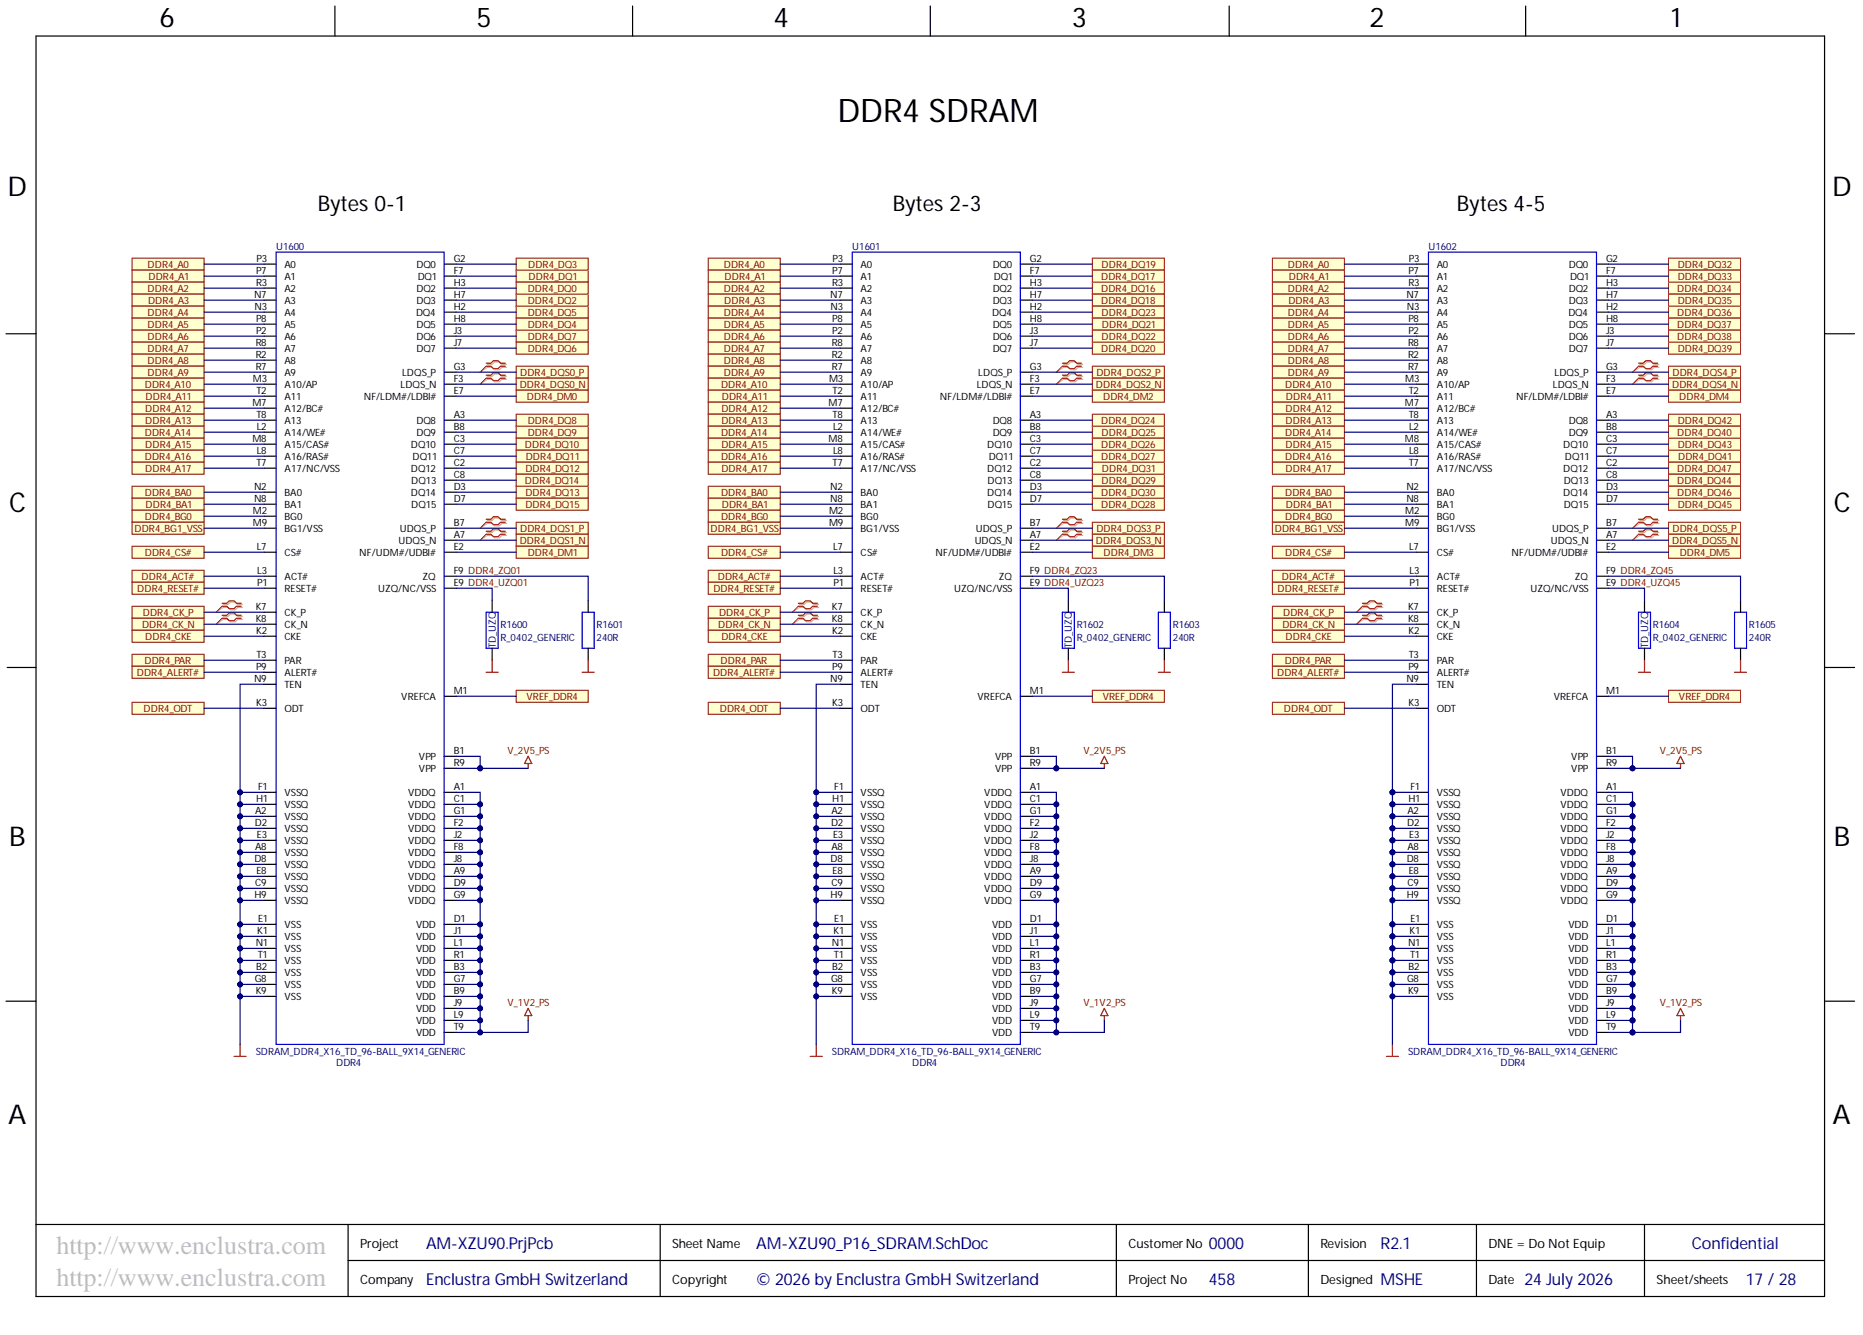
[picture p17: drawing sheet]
<svg xmlns="http://www.w3.org/2000/svg" width="393mm" height="282mm" viewBox="0 0 393 282" stroke-linecap="round" stroke-linejoin="round" font-family="sans-serif">
<defs><g id="words">
<text font-size="6.8" x="176.8" y="25.7">DDR4 SDRAM</text>
<g font-size="5.7">
<text x="33.7" y="5.7">6</text>
<text x="100.6" y="5.7">5</text>
<text x="163.3" y="5.7">4</text>
<text x="226.3" y="5.7">3</text>
<text x="289.2" y="5.7">2</text>
<text x="352.8" y="5.7">1</text>
<text x="1.6" y="41.4">D</text>
<text x="386.8" y="41.4">D</text>
<text x="1.9" y="108.1">C</text>
<text x="387.2" y="108.1">C</text>
<text x="1.9" y="178.5">B</text>
<text x="387.2" y="178.5">B</text>
<text x="1.7" y="237.3">A</text>
<text x="386.9" y="237.3">A</text>
</g>
<g font-size="5.5" fill="#c0c0c0">
<text x="11.9" y="264.7">http://www.enclustra.com</text>
<text x="11.9" y="271.5">http://www.enclustra.com</text>
</g>
<g font-size="4.6">
<text x="67.1" y="44.4">Bytes 0-1</text>
<text x="188.5" y="44.4">Bytes 2-3</text>
<text x="307.6" y="44.4">Bytes 4-5</text>
</g>
<g font-size="3.5" fill="#000080">
<text x="90" y="263.8">AM-XZU90.PrjPcb</text>
<text x="159.7" y="263.8">AM-XZU90_P16_SDRAM.SchDoc</text>
<text x="255.2" y="263.8">0000</text>
<text x="357.2" y="263.8">Confidential</text>
<text x="90" y="271.4">Enclustra GmbH Switzerland</text>
<text x="159.7" y="271.4">© 2026 by Enclustra GmbH Switzerland</text>
<text x="255.2" y="271.4">458</text>
<text x="291.5" y="271.4">MSHE</text>
<text x="321.9" y="271.4">24 July 2026</text>
<text x="368.6" y="271.4">17 / 28</text>
</g>
<text font-size="3.5" fill="#00007c" x="291.5" y="263.8">R2.1</text>
<g font-size="2.7">
<text x="76" y="263.4">Project</text>
<text x="141.9" y="263.4">Sheet Name</text>
<text x="238.2" y="263.4">Customer No</text>
<text x="278.8" y="263.4">Revision</text>
<text x="314.3" y="263.4">DNE = Do Not Equip</text>
<text x="76" y="271">Company</text>
<text x="141.9" y="271">Copyright</text>
<text x="238.2" y="271">Project No</text>
<text x="278.8" y="271">Designed</text>
<text x="314.3" y="271">Date</text>
<text x="349.7" y="271">Sheet/sheets</text>
</g>
<g font-size="2.1" fill="#000080">
<text x="58.3" y="52.7">U1600</text>
<text x="179.9" y="52.7">U1601</text>
<text x="301.6" y="52.7">U1602</text>
<text x="104.7" y="136.9" transform="rotate(-90 104.7 136.9)">TD_UZQ</text>
<text x="105.7" y="132.6">R1600</text>
<text x="105.7" y="135.4">R_0402_GENERIC</text>
<text x="126" y="132.6">R1601</text>
<text x="126" y="135.4">240R</text>
<text x="226.3" y="136.9" transform="rotate(-90 226.3 136.9)">TD_UZQ</text>
<text x="227.3" y="132.6">R1602</text>
<text x="227.3" y="135.4">R_0402_GENERIC</text>
<text x="247.6" y="132.6">R1603</text>
<text x="247.6" y="135.4">240R</text>
<text x="348" y="136.9" transform="rotate(-90 348 136.9)">TD_UZQ</text>
<text x="349" y="132.6">R1604</text>
<text x="349" y="135.4">R_0402_GENERIC</text>
<text x="369.3" y="132.6">R1605</text>
<text x="369.3" y="135.4">240R</text>
<text x="54" y="222.8">SDRAM_DDR4_X16_TD_96-BALL_9X14_GENERIC</text>
<text x="71" y="225.1">DDR4</text>
<text x="175.6" y="222.8">SDRAM_DDR4_X16_TD_96-BALL_9X14_GENERIC</text>
<text x="192.6" y="225.1">DDR4</text>
<text x="297.3" y="222.8">SDRAM_DDR4_X16_TD_96-BALL_9X14_GENERIC</text>
<text x="316.8" y="225.1">DDR4</text>
</g>
<g font-size="2.1" fill="#800000">
<text x="31.2" y="56.6">DDR4_A0</text>
<text x="31.3" y="59.1">DDR4_A1</text>
<text x="111.5" y="56.6">DDR4_DQ3</text>
<text x="111.6" y="59.1">DDR4_DQ1</text>
<text x="152.8" y="56.6">DDR4_A0</text>
<text x="153" y="59.1">DDR4_A1</text>
<text x="232.5" y="59.1">DDR4_DQ17</text>
<text x="232.6" y="56.6">DDR4_DQ19</text>
<text x="271.9" y="56.6">DDR4_A0</text>
<text x="272.1" y="59.1">DDR4_A1</text>
<text x="354.2" y="56.6">DDR4_DQ32</text>
<text x="354.2" y="59.1">DDR4_DQ33</text>
<text x="31.2" y="61.7">DDR4_A2</text>
<text x="31.3" y="64.2">DDR4_A3</text>
<text x="111.4" y="64.2">DDR4_DQ2</text>
<text x="111.4" y="61.7">DDR4_DQ0</text>
<text x="152.8" y="61.7">DDR4_A2</text>
<text x="152.9" y="64.2">DDR4_A3</text>
<text x="232.5" y="61.7">DDR4_DQ16</text>
<text x="232.5" y="64.2">DDR4_DQ18</text>
<text x="271.9" y="61.7">DDR4_A2</text>
<text x="272" y="64.2">DDR4_A3</text>
<text x="354.1" y="61.7">DDR4_DQ34</text>
<text x="354.2" y="64.2">DDR4_DQ35</text>
<text x="31.2" y="66.7">DDR4_A4</text>
<text x="31.2" y="69.3">DDR4_A5</text>
<text x="31.2" y="71.8">DDR4_A6</text>
<text x="111.4" y="66.7">DDR4_DQ5</text>
<text x="111.4" y="71.8">DDR4_DQ7</text>
<text x="111.4" y="69.3">DDR4_DQ4</text>
<text x="152.8" y="66.7">DDR4_A4</text>
<text x="152.8" y="69.3">DDR4_A5</text>
<text x="152.8" y="71.8">DDR4_A6</text>
<text x="232.6" y="66.7">DDR4_DQ23</text>
<text x="232.6" y="71.8">DDR4_DQ22</text>
<text x="232.7" y="69.3">DDR4_DQ21</text>
<text x="271.9" y="66.7">DDR4_A4</text>
<text x="271.9" y="69.3">DDR4_A5</text>
<text x="271.9" y="71.8">DDR4_A6</text>
<text x="354.1" y="66.7">DDR4_DQ36</text>
<text x="354.1" y="69.3">DDR4_DQ37</text>
<text x="354.1" y="71.8">DDR4_DQ38</text>
<text x="31.2" y="74.4">DDR4_A7</text>
<text x="31.2" y="76.9">DDR4_A8</text>
<text x="111.4" y="74.4">DDR4_DQ6</text>
<text x="152.8" y="74.4">DDR4_A7</text>
<text x="152.8" y="76.9">DDR4_A8</text>
<text x="232.5" y="74.4">DDR4_DQ20</text>
<text x="271.9" y="74.4">DDR4_A7</text>
<text x="271.9" y="76.9">DDR4_A8</text>
<text x="354.2" y="74.4">DDR4_DQ39</text>
<text x="30.6" y="82">DDR4_A10</text>
<text x="31.2" y="79.4">DDR4_A9</text>
<text x="109.7" y="82">DDR4_DQS0_N</text>
<text x="109.8" y="79.4">DDR4_DQS0_P</text>
<text x="152.2" y="82">DDR4_A10</text>
<text x="152.8" y="79.4">DDR4_A9</text>
<text x="231.4" y="82">DDR4_DQS2_N</text>
<text x="231.5" y="79.4">DDR4_DQS2_P</text>
<text x="271.4" y="82">DDR4_A10</text>
<text x="271.9" y="79.4">DDR4_A9</text>
<text x="353" y="82">DDR4_DQS4_N</text>
<text x="353.1" y="79.4">DDR4_DQS4_P</text>
<text x="30.7" y="87">DDR4_A12</text>
<text x="30.7" y="89.6">DDR4_A13</text>
<text x="30.8" y="84.5">DDR4_A11</text>
<text x="111.3" y="84.5">DDR4_DM0</text>
<text x="111.4" y="89.6">DDR4_DQ8</text>
<text x="152.3" y="87">DDR4_A12</text>
<text x="152.3" y="89.6">DDR4_A13</text>
<text x="152.4" y="84.5">DDR4_A11</text>
<text x="232.5" y="89.6">DDR4_DQ24</text>
<text x="232.9" y="84.5">DDR4_DM2</text>
<text x="271.4" y="87">DDR4_A12</text>
<text x="271.4" y="89.6">DDR4_A13</text>
<text x="271.5" y="84.5">DDR4_A11</text>
<text x="354.2" y="89.6">DDR4_DQ42</text>
<text x="354.6" y="84.5">DDR4_DM4</text>
<text x="30.6" y="92.1">DDR4_A14</text>
<text x="30.7" y="94.6">DDR4_A15</text>
<text x="110.8" y="94.6">DDR4_DQ10</text>
<text x="111.4" y="92.1">DDR4_DQ9</text>
<text x="152.2" y="92.1">DDR4_A14</text>
<text x="152.3" y="94.6">DDR4_A15</text>
<text x="232.5" y="94.6">DDR4_DQ26</text>
<text x="232.6" y="92.1">DDR4_DQ25</text>
<text x="271.4" y="92.1">DDR4_A14</text>
<text x="271.4" y="94.6">DDR4_A15</text>
<text x="354.1" y="92.1">DDR4_DQ40</text>
<text x="354.2" y="94.6">DDR4_DQ43</text>
<text x="30.6" y="97.2">DDR4_A16</text>
<text x="30.7" y="99.7">DDR4_A17</text>
<text x="110.9" y="99.7">DDR4_DQ12</text>
<text x="111" y="97.2">DDR4_DQ11</text>
<text x="152.2" y="97.2">DDR4_A16</text>
<text x="152.3" y="99.7">DDR4_A17</text>
<text x="232.5" y="97.2">DDR4_DQ27</text>
<text x="232.7" y="99.7">DDR4_DQ31</text>
<text x="271.4" y="97.2">DDR4_A16</text>
<text x="271.4" y="99.7">DDR4_A17</text>
<text x="354.1" y="99.7">DDR4_DQ47</text>
<text x="354.3" y="97.2">DDR4_DQ41</text>
<text x="30.6" y="104.8">DDR4_BA0</text>
<text x="30.8" y="107.3">DDR4_BA1</text>
<text x="110.8" y="102.2">DDR4_DQ14</text>
<text x="110.9" y="104.8">DDR4_DQ13</text>
<text x="110.9" y="107.3">DDR4_DQ15</text>
<text x="152.2" y="104.8">DDR4_BA0</text>
<text x="152.4" y="107.3">DDR4_BA1</text>
<text x="232.5" y="107.3">DDR4_DQ28</text>
<text x="232.5" y="104.8">DDR4_DQ30</text>
<text x="232.6" y="102.2">DDR4_DQ29</text>
<text x="271.4" y="104.8">DDR4_BA0</text>
<text x="271.5" y="107.3">DDR4_BA1</text>
<text x="354.1" y="102.2">DDR4_DQ44</text>
<text x="354.1" y="104.8">DDR4_DQ46</text>
<text x="354.2" y="107.3">DDR4_DQ45</text>
<text x="28.4" y="112.4">DDR4_BG1_VSS</text>
<text x="30.6" y="109.8">DDR4_BG0</text>
<text x="109.8" y="112.4">DDR4_DQS1_P</text>
<text x="150" y="112.4">DDR4_BG1_VSS</text>
<text x="152.2" y="109.8">DDR4_BG0</text>
<text x="231.5" y="112.4">DDR4_DQS3_P</text>
<text x="269.2" y="112.4">DDR4_BG1_VSS</text>
<text x="271.4" y="109.8">DDR4_BG0</text>
<text x="353.1" y="112.4">DDR4_DQS5_P</text>
<text x="30.6" y="117.4">DDR4_CS#</text>
<text x="109.7" y="114.9">DDR4_DQS1_N</text>
<text x="111.4" y="117.4">DDR4_DM1</text>
<text x="152.2" y="117.4">DDR4_CS#</text>
<text x="231.4" y="114.9">DDR4_DQS3_N</text>
<text x="233" y="117.4">DDR4_DM3</text>
<text x="271.4" y="117.4">DDR4_CS#</text>
<text x="353" y="114.9">DDR4_DQS5_N</text>
<text x="354.6" y="117.4">DDR4_DM5</text>
<text x="29" y="125">DDR4_RESET#</text>
<text x="29.9" y="122.5">DDR4_ACT#</text>
<text x="150.6" y="125">DDR4_RESET#</text>
<text x="151.6" y="122.5">DDR4_ACT#</text>
<text x="269.7" y="125">DDR4_RESET#</text>
<text x="270.7" y="122.5">DDR4_ACT#</text>
<text x="30.2" y="130.1">DDR4_CK_P</text>
<text x="151.8" y="130.1">DDR4_CK_P</text>
<text x="270.9" y="130.1">DDR4_CK_P</text>
<text x="30" y="132.6">DDR4_CK_N</text>
<text x="30.7" y="135.2">DDR4_CKE</text>
<text x="151.6" y="132.6">DDR4_CK_N</text>
<text x="152.3" y="135.2">DDR4_CKE</text>
<text x="270.8" y="132.6">DDR4_CK_N</text>
<text x="271.4" y="135.2">DDR4_CKE</text>
<text x="28.9" y="142.8">DDR4_ALERT#</text>
<text x="30.5" y="140.3">DDR4_PAR</text>
<text x="150.5" y="142.8">DDR4_ALERT#</text>
<text x="152.1" y="140.3">DDR4_PAR</text>
<text x="269.7" y="142.8">DDR4_ALERT#</text>
<text x="271.3" y="140.3">DDR4_PAR</text>
<text x="111.2" y="147.9">VREF_DDR4</text>
<text x="232.8" y="147.9">VREF_DDR4</text>
<text x="354.5" y="147.9">VREF_DDR4</text>
<text x="30.3" y="150.4">DDR4_ODT</text>
<text x="152" y="150.4">DDR4_ODT</text>
<text x="271.1" y="150.4">DDR4_ODT</text>
<text x="107.1" y="159.2">V_2V5_PS</text>
<text x="228.8" y="159.2">V_2V5_PS</text>
<text x="350.4" y="159.2">V_2V5_PS</text>
<text x="107.1" y="212.4">V_1V2_PS</text>
<text x="228.8" y="212.4">V_1V2_PS</text>
<text x="350.4" y="212.4">V_1V2_PS</text>
</g>
<g font-size="2.1">
<text x="54.1" y="57.8">P7</text>
<text x="54.2" y="55.3">P3</text>
<text x="60.1" y="56.6">A0</text>
<text x="60.1" y="59.1">A1</text>
<text x="87.9" y="56.6">DQ0</text>
<text x="88.2" y="59.1">DQ1</text>
<text x="95.8" y="55.3">G2</text>
<text x="95.8" y="57.8">F7</text>
<text x="175.7" y="57.8">P7</text>
<text x="175.8" y="55.3">P3</text>
<text x="181.7" y="56.6">A0</text>
<text x="181.7" y="59.1">A1</text>
<text x="209.6" y="56.6">DQ0</text>
<text x="209.8" y="59.1">DQ1</text>
<text x="217.5" y="55.3">G2</text>
<text x="217.5" y="57.8">F7</text>
<text x="297.4" y="57.8">P7</text>
<text x="297.5" y="55.3">P3</text>
<text x="303.4" y="56.6">A0</text>
<text x="303.4" y="59.1">A1</text>
<text x="331.2" y="56.6">DQ0</text>
<text x="331.5" y="59.1">DQ1</text>
<text x="339.1" y="55.3">G2</text>
<text x="339.1" y="57.8">F7</text>
<text x="53.6" y="62.9">N7</text>
<text x="53.7" y="65.4">N3</text>
<text x="54.1" y="60.3">R3</text>
<text x="60.1" y="61.7">A2</text>
<text x="60.1" y="64.2">A3</text>
<text x="87.9" y="61.7">DQ2</text>
<text x="87.9" y="64.2">DQ3</text>
<text x="95.8" y="60.3">H3</text>
<text x="95.8" y="62.9">H7</text>
<text x="95.8" y="65.4">H2</text>
<text x="175.3" y="62.9">N7</text>
<text x="175.4" y="65.4">N3</text>
<text x="175.7" y="60.3">R3</text>
<text x="181.7" y="61.7">A2</text>
<text x="181.7" y="64.2">A3</text>
<text x="209.6" y="61.7">DQ2</text>
<text x="209.6" y="64.2">DQ3</text>
<text x="217.5" y="60.3">H3</text>
<text x="217.5" y="62.9">H7</text>
<text x="217.5" y="65.4">H2</text>
<text x="296.9" y="62.9">N7</text>
<text x="297" y="65.4">N3</text>
<text x="297.4" y="60.3">R3</text>
<text x="303.4" y="61.7">A2</text>
<text x="303.4" y="64.2">A3</text>
<text x="331.2" y="61.7">DQ2</text>
<text x="331.2" y="64.2">DQ3</text>
<text x="339.1" y="60.3">H3</text>
<text x="339.1" y="62.9">H7</text>
<text x="339.1" y="65.4">H2</text>
<text x="54.1" y="67.9">P8</text>
<text x="54.1" y="70.5">P2</text>
<text x="60.1" y="66.7">A4</text>
<text x="60.1" y="69.3">A5</text>
<text x="60.1" y="71.8">A6</text>
<text x="87.9" y="66.7">DQ4</text>
<text x="87.9" y="69.3">DQ5</text>
<text x="87.9" y="71.8">DQ6</text>
<text x="95.8" y="67.9">H8</text>
<text x="95.8" y="70.5">J3</text>
<text x="175.7" y="67.9">P8</text>
<text x="175.7" y="70.5">P2</text>
<text x="181.7" y="66.7">A4</text>
<text x="181.7" y="69.3">A5</text>
<text x="181.7" y="71.8">A6</text>
<text x="209.5" y="66.7">DQ4</text>
<text x="209.6" y="69.3">DQ5</text>
<text x="209.6" y="71.8">DQ6</text>
<text x="217.5" y="67.9">H8</text>
<text x="217.5" y="70.5">J3</text>
<text x="297.4" y="67.9">P8</text>
<text x="297.4" y="70.5">P2</text>
<text x="303.4" y="66.7">A4</text>
<text x="303.4" y="69.3">A5</text>
<text x="303.4" y="71.8">A6</text>
<text x="331.2" y="66.7">DQ4</text>
<text x="331.2" y="69.3">DQ5</text>
<text x="331.2" y="71.8">DQ6</text>
<text x="339.1" y="67.9">H8</text>
<text x="339.1" y="70.5">J3</text>
<text x="54" y="73">R8</text>
<text x="54" y="75.5">R2</text>
<text x="60.1" y="74.4">A7</text>
<text x="60.1" y="76.9">A8</text>
<text x="87.9" y="74.4">DQ7</text>
<text x="95.8" y="73">J7</text>
<text x="175.6" y="73">R8</text>
<text x="175.6" y="75.5">R2</text>
<text x="181.7" y="74.4">A7</text>
<text x="181.7" y="76.9">A8</text>
<text x="209.6" y="74.4">DQ7</text>
<text x="217.5" y="73">J7</text>
<text x="297.3" y="73">R8</text>
<text x="297.3" y="75.5">R2</text>
<text x="303.4" y="74.4">A7</text>
<text x="303.4" y="76.9">A8</text>
<text x="331.2" y="74.4">DQ7</text>
<text x="339.1" y="73">J7</text>
<text x="53.4" y="80.6">M3</text>
<text x="54" y="78.1">R7</text>
<text x="54.2" y="83.1">T2</text>
<text x="60.1" y="79.4">A9</text>
<text x="60.1" y="82">A10/AP</text>
<text x="84.6" y="82">LDQS_N</text>
<text x="84.9" y="79.4">LDQS_P</text>
<text x="95.8" y="78.1">G3</text>
<text x="95.8" y="80.6">F3</text>
<text x="95.8" y="83.1">E7</text>
<text x="175" y="80.6">M3</text>
<text x="175.6" y="78.1">R7</text>
<text x="175.8" y="83.1">T2</text>
<text x="181.7" y="79.4">A9</text>
<text x="181.7" y="82">A10/AP</text>
<text x="206.2" y="82">LDQS_N</text>
<text x="206.6" y="79.4">LDQS_P</text>
<text x="217.5" y="78.1">G3</text>
<text x="217.5" y="80.6">F3</text>
<text x="217.5" y="83.1">E7</text>
<text x="296.7" y="80.6">M3</text>
<text x="297.3" y="78.1">R7</text>
<text x="297.5" y="83.1">T2</text>
<text x="303.4" y="79.4">A9</text>
<text x="303.4" y="82">A10/AP</text>
<text x="327.9" y="82">LDQS_N</text>
<text x="328.2" y="79.4">LDQS_P</text>
<text x="339.1" y="78.1">G3</text>
<text x="339.1" y="80.6">F3</text>
<text x="339.1" y="83.1">E7</text>
<text x="53.3" y="85.7">M7</text>
<text x="54.2" y="88.2">T8</text>
<text x="60.1" y="84.5">A11</text>
<text x="60.1" y="87">A12/BC#</text>
<text x="60.1" y="89.6">A13</text>
<text x="76.8" y="84.5">NF/LDM#/LDBI#</text>
<text x="87.9" y="89.6">DQ8</text>
<text x="95.8" y="88.2">A3</text>
<text x="175" y="85.7">M7</text>
<text x="175.8" y="88.2">T8</text>
<text x="181.7" y="84.5">A11</text>
<text x="181.7" y="87">A12/BC#</text>
<text x="181.7" y="89.6">A13</text>
<text x="198.4" y="84.5">NF/LDM#/LDBI#</text>
<text x="209.6" y="89.6">DQ8</text>
<text x="217.5" y="88.2">A3</text>
<text x="296.6" y="85.7">M7</text>
<text x="297.5" y="88.2">T8</text>
<text x="303.4" y="84.5">A11</text>
<text x="303.4" y="87">A12/BC#</text>
<text x="303.4" y="89.6">A13</text>
<text x="320.1" y="84.5">NF/LDM#/LDBI#</text>
<text x="331.2" y="89.6">DQ8</text>
<text x="339.1" y="88.2">A3</text>
<text x="53.3" y="93.3">M8</text>
<text x="54.2" y="90.7">L2</text>
<text x="54.2" y="95.8">L8</text>
<text x="60.1" y="92.1">A14/WE#</text>
<text x="60.1" y="94.6">A15/CAS#</text>
<text x="86.8" y="94.6">DQ10</text>
<text x="87.9" y="92.1">DQ9</text>
<text x="95.8" y="90.7">B8</text>
<text x="95.8" y="93.3">C3</text>
<text x="95.8" y="95.8">C7</text>
<text x="175" y="93.3">M8</text>
<text x="175.9" y="90.7">L2</text>
<text x="175.9" y="95.8">L8</text>
<text x="181.7" y="92.1">A14/WE#</text>
<text x="181.7" y="94.6">A15/CAS#</text>
<text x="208.4" y="94.6">DQ10</text>
<text x="209.6" y="92.1">DQ9</text>
<text x="217.5" y="90.7">B8</text>
<text x="217.5" y="93.3">C3</text>
<text x="217.5" y="95.8">C7</text>
<text x="296.6" y="93.3">M8</text>
<text x="297.5" y="90.7">L2</text>
<text x="297.5" y="95.8">L8</text>
<text x="303.4" y="92.1">A14/WE#</text>
<text x="303.4" y="94.6">A15/CAS#</text>
<text x="330.1" y="94.6">DQ10</text>
<text x="331.2" y="92.1">DQ9</text>
<text x="339.1" y="90.7">B8</text>
<text x="339.1" y="93.3">C3</text>
<text x="339.1" y="95.8">C7</text>
<text x="54.2" y="98.3">T7</text>
<text x="60.1" y="97.2">A16/RAS#</text>
<text x="60.1" y="99.7">A17/NC/VSS</text>
<text x="86.8" y="99.7">DQ12</text>
<text x="87.1" y="97.2">DQ11</text>
<text x="95.8" y="98.3">C2</text>
<text x="95.8" y="100.9">C8</text>
<text x="175.8" y="98.3">T7</text>
<text x="181.7" y="97.2">A16/RAS#</text>
<text x="181.7" y="99.7">A17/NC/VSS</text>
<text x="208.4" y="99.7">DQ12</text>
<text x="208.8" y="97.2">DQ11</text>
<text x="217.5" y="98.3">C2</text>
<text x="217.5" y="100.9">C8</text>
<text x="297.5" y="98.3">T7</text>
<text x="303.4" y="97.2">A16/RAS#</text>
<text x="303.4" y="99.7">A17/NC/VSS</text>
<text x="330.1" y="99.7">DQ12</text>
<text x="330.4" y="97.2">DQ11</text>
<text x="339.1" y="98.3">C2</text>
<text x="339.1" y="100.9">C8</text>
<text x="53.6" y="103.4">N2</text>
<text x="53.6" y="106">N8</text>
<text x="60.1" y="104.8">BA0</text>
<text x="60.1" y="107.3">BA1</text>
<text x="86.8" y="104.8">DQ14</text>
<text x="86.8" y="102.2">DQ13</text>
<text x="86.8" y="107.3">DQ15</text>
<text x="95.8" y="103.4">D3</text>
<text x="95.8" y="106">D7</text>
<text x="175.3" y="103.4">N2</text>
<text x="175.3" y="106">N8</text>
<text x="181.7" y="104.8">BA0</text>
<text x="181.7" y="107.3">BA1</text>
<text x="208.4" y="104.8">DQ14</text>
<text x="208.5" y="102.2">DQ13</text>
<text x="208.5" y="107.3">DQ15</text>
<text x="217.5" y="103.4">D3</text>
<text x="217.5" y="106">D7</text>
<text x="296.9" y="103.4">N2</text>
<text x="296.9" y="106">N8</text>
<text x="303.4" y="104.8">BA0</text>
<text x="303.4" y="107.3">BA1</text>
<text x="330.1" y="104.8">DQ14</text>
<text x="330.1" y="102.2">DQ13</text>
<text x="330.1" y="107.3">DQ15</text>
<text x="339.1" y="103.4">D3</text>
<text x="339.1" y="106">D7</text>
<text x="53.4" y="108.5">M2</text>
<text x="53.4" y="111">M9</text>
<text x="60.1" y="109.8">BG0</text>
<text x="60.1" y="112.4">BG1/VSS</text>
<text x="84.4" y="112.4">UDQS_P</text>
<text x="95.8" y="111">B7</text>
<text x="95.8" y="113.6">A7</text>
<text x="175" y="108.5">M2</text>
<text x="175" y="111">M9</text>
<text x="181.7" y="109.8">BG0</text>
<text x="181.7" y="112.4">BG1/VSS</text>
<text x="206" y="112.4">UDQS_P</text>
<text x="217.5" y="111">B7</text>
<text x="217.5" y="113.6">A7</text>
<text x="296.7" y="108.5">M2</text>
<text x="296.7" y="111">M9</text>
<text x="303.4" y="109.8">BG0</text>
<text x="303.4" y="112.4">BG1/VSS</text>
<text x="327.7" y="112.4">UDQS_P</text>
<text x="339.1" y="111">B7</text>
<text x="339.1" y="113.6">A7</text>
<text x="54.2" y="116.1">L7</text>
<text x="60.1" y="117.4">CS#</text>
<text x="75.9" y="117.4">NF/UDM#/UDBI#</text>
<text x="84.1" y="114.9">UDQS_N</text>
<text x="95.8" y="116.1">E2</text>
<text x="175.9" y="116.1">L7</text>
<text x="181.7" y="117.4">CS#</text>
<text x="197.5" y="117.4">NF/UDM#/UDBI#</text>
<text x="205.8" y="114.9">UDQS_N</text>
<text x="217.5" y="116.1">E2</text>
<text x="297.5" y="116.1">L7</text>
<text x="303.4" y="117.4">CS#</text>
<text x="319.2" y="117.4">NF/UDM#/UDBI#</text>
<text x="327.4" y="114.9">UDQS_N</text>
<text x="339.1" y="116.1">E2</text>
<text x="54.3" y="121.2">L3</text>
<text x="54.3" y="123.7">P1</text>
<text x="60.1" y="122.5">ACT#</text>
<text x="60.1" y="125">RESET#</text>
<text x="79.8" y="125">UZQ/NC/VSS</text>
<text x="89.2" y="122.5">ZQ</text>
<text x="95.8" y="123.7">E9 DDR4_UZQ01</text>
<text x="95.8" y="121.2">F9 DDR4_ZQ01</text>
<text x="176" y="121.2">L3</text>
<text x="176" y="123.7">P1</text>
<text x="181.7" y="122.5">ACT#</text>
<text x="181.7" y="125">RESET#</text>
<text x="201.5" y="125">UZQ/NC/VSS</text>
<text x="210.9" y="122.5">ZQ</text>
<text x="217.5" y="123.7">E9 DDR4_UZQ23</text>
<text x="217.5" y="121.2">F9 DDR4_ZQ23</text>
<text x="297.6" y="121.2">L3</text>
<text x="297.6" y="123.7">P1</text>
<text x="303.4" y="122.5">ACT#</text>
<text x="303.4" y="125">RESET#</text>
<text x="323.1" y="125">UZQ/NC/VSS</text>
<text x="332.5" y="122.5">ZQ</text>
<text x="339.1" y="123.7">E9 DDR4_UZQ45</text>
<text x="339.1" y="121.2">F9 DDR4_ZQ45</text>
<text x="54" y="128.8">K7</text>
<text x="54" y="131.3">K8</text>
<text x="60.1" y="130.1">CK_P</text>
<text x="175.6" y="128.8">K7</text>
<text x="175.6" y="131.3">K8</text>
<text x="181.7" y="130.1">CK_P</text>
<text x="297.3" y="128.8">K7</text>
<text x="297.3" y="131.3">K8</text>
<text x="303.4" y="130.1">CK_P</text>
<text x="54.1" y="133.8">K2</text>
<text x="60.1" y="132.6">CK_N</text>
<text x="60.1" y="135.2">CKE</text>
<text x="175.7" y="133.8">K2</text>
<text x="181.7" y="132.6">CK_N</text>
<text x="181.7" y="135.2">CKE</text>
<text x="297.4" y="133.8">K2</text>
<text x="303.4" y="132.6">CK_N</text>
<text x="303.4" y="135.2">CKE</text>
<text x="53.6" y="144">N9</text>
<text x="54.1" y="141.4">P9</text>
<text x="54.2" y="138.9">T3</text>
<text x="60.1" y="140.3">PAR</text>
<text x="60.1" y="142.8">ALERT#</text>
<text x="175.3" y="144">N9</text>
<text x="175.7" y="141.4">P9</text>
<text x="175.8" y="138.9">T3</text>
<text x="181.7" y="140.3">PAR</text>
<text x="181.7" y="142.8">ALERT#</text>
<text x="296.9" y="144">N9</text>
<text x="297.4" y="141.4">P9</text>
<text x="297.5" y="138.9">T3</text>
<text x="303.4" y="140.3">PAR</text>
<text x="303.4" y="142.8">ALERT#</text>
<text x="54.1" y="149">K3</text>
<text x="60.1" y="145.3">TEN</text>
<text x="84.7" y="147.9">VREFCA</text>
<text x="95.8" y="146.5">M1</text>
<text x="175.7" y="149">K3</text>
<text x="181.7" y="145.3">TEN</text>
<text x="206.4" y="147.9">VREFCA</text>
<text x="217.5" y="146.5">M1</text>
<text x="297.4" y="149">K3</text>
<text x="303.4" y="145.3">TEN</text>
<text x="328" y="147.9">VREFCA</text>
<text x="339.1" y="146.5">M1</text>
<text x="60.1" y="150.4">ODT</text>
<text x="181.7" y="150.4">ODT</text>
<text x="303.4" y="150.4">ODT</text>
<text x="88.5" y="160.5">VPP</text>
<text x="95.8" y="159.2">B1</text>
<text x="95.8" y="161.7">R9</text>
<text x="210.1" y="160.5">VPP</text>
<text x="217.5" y="159.2">B1</text>
<text x="217.5" y="161.7">R9</text>
<text x="331.8" y="160.5">VPP</text>
<text x="339.1" y="159.2">B1</text>
<text x="339.1" y="161.7">R9</text>
<text x="54.5" y="166.8">F1</text>
<text x="88.5" y="163.1">VPP</text>
<text x="95.8" y="166.8">A1</text>
<text x="176.1" y="166.8">F1</text>
<text x="210.1" y="163.1">VPP</text>
<text x="217.5" y="166.8">A1</text>
<text x="297.8" y="166.8">F1</text>
<text x="331.8" y="163.1">VPP</text>
<text x="339.1" y="166.8">A1</text>
<text x="53.9" y="171.9">A2</text>
<text x="54.1" y="169.3">H1</text>
<text x="60.1" y="168.1">VSSQ</text>
<text x="60.1" y="170.7">VSSQ</text>
<text x="60.1" y="173.2">VSSQ</text>
<text x="86.2" y="168.1">VDDQ</text>
<text x="86.2" y="170.7">VDDQ</text>
<text x="86.2" y="173.2">VDDQ</text>
<text x="95.8" y="169.3">C1</text>
<text x="95.8" y="171.9">G1</text>
<text x="175.6" y="171.9">A2</text>
<text x="175.7" y="169.3">H1</text>
<text x="181.7" y="168.1">VSSQ</text>
<text x="181.7" y="170.7">VSSQ</text>
<text x="181.7" y="173.2">VSSQ</text>
<text x="207.8" y="168.1">VDDQ</text>
<text x="207.8" y="170.7">VDDQ</text>
<text x="207.8" y="173.2">VDDQ</text>
<text x="217.5" y="169.3">C1</text>
<text x="217.5" y="171.9">G1</text>
<text x="297.2" y="171.9">A2</text>
<text x="297.4" y="169.3">H1</text>
<text x="303.4" y="168.1">VSSQ</text>
<text x="303.4" y="170.7">VSSQ</text>
<text x="303.4" y="173.2">VSSQ</text>
<text x="329.5" y="168.1">VDDQ</text>
<text x="329.5" y="170.7">VDDQ</text>
<text x="329.5" y="173.2">VDDQ</text>
<text x="339.1" y="169.3">C1</text>
<text x="339.1" y="171.9">G1</text>
<text x="53.8" y="174.4">D2</text>
<text x="53.9" y="179.5">A8</text>
<text x="54.2" y="176.9">E3</text>
<text x="60.1" y="175.7">VSSQ</text>
<text x="60.1" y="178.3">VSSQ</text>
<text x="86.2" y="175.7">VDDQ</text>
<text x="86.2" y="178.3">VDDQ</text>
<text x="95.8" y="174.4">F2</text>
<text x="95.8" y="176.9">J2</text>
<text x="95.8" y="179.5">F8</text>
<text x="175.5" y="174.4">D2</text>
<text x="175.6" y="179.5">A8</text>
<text x="175.9" y="176.9">E3</text>
<text x="181.7" y="175.7">VSSQ</text>
<text x="181.7" y="178.3">VSSQ</text>
<text x="207.8" y="175.7">VDDQ</text>
<text x="207.8" y="178.3">VDDQ</text>
<text x="217.5" y="174.4">F2</text>
<text x="217.5" y="176.9">J2</text>
<text x="217.5" y="179.5">F8</text>
<text x="297.1" y="174.4">D2</text>
<text x="297.2" y="179.5">A8</text>
<text x="297.5" y="176.9">E3</text>
<text x="303.4" y="175.7">VSSQ</text>
<text x="303.4" y="178.3">VSSQ</text>
<text x="329.5" y="175.7">VDDQ</text>
<text x="329.5" y="178.3">VDDQ</text>
<text x="339.1" y="174.4">F2</text>
<text x="339.1" y="176.9">J2</text>
<text x="339.1" y="179.5">F8</text>
<text x="53.7" y="182">D8</text>
<text x="54.2" y="184.5">E8</text>
<text x="60.1" y="180.8">VSSQ</text>
<text x="60.1" y="183.3">VSSQ</text>
<text x="60.1" y="185.9">VSSQ</text>
<text x="86.2" y="180.8">VDDQ</text>
<text x="86.2" y="183.3">VDDQ</text>
<text x="86.2" y="185.9">VDDQ</text>
<text x="95.8" y="182">J8</text>
<text x="95.8" y="184.5">A9</text>
<text x="175.4" y="182">D8</text>
<text x="175.8" y="184.5">E8</text>
<text x="181.7" y="180.8">VSSQ</text>
<text x="181.7" y="183.3">VSSQ</text>
<text x="181.7" y="185.9">VSSQ</text>
<text x="207.8" y="180.8">VDDQ</text>
<text x="207.8" y="183.3">VDDQ</text>
<text x="207.8" y="185.9">VDDQ</text>
<text x="217.5" y="182">J8</text>
<text x="217.5" y="184.5">A9</text>
<text x="297" y="182">D8</text>
<text x="297.5" y="184.5">E8</text>
<text x="303.4" y="180.8">VSSQ</text>
<text x="303.4" y="183.3">VSSQ</text>
<text x="303.4" y="185.9">VSSQ</text>
<text x="329.5" y="180.8">VDDQ</text>
<text x="329.5" y="183.3">VDDQ</text>
<text x="329.5" y="185.9">VDDQ</text>
<text x="339.1" y="182">J8</text>
<text x="339.1" y="184.5">A9</text>
<text x="53.7" y="189.6">H9</text>
<text x="53.9" y="187.1">C9</text>
<text x="60.1" y="188.4">VSSQ</text>
<text x="60.1" y="190.9">VSSQ</text>
<text x="86.2" y="188.4">VDDQ</text>
<text x="86.2" y="190.9">VDDQ</text>
<text x="95.8" y="187.1">D9</text>
<text x="95.8" y="189.6">G9</text>
<text x="175.4" y="189.6">H9</text>
<text x="175.6" y="187.1">C9</text>
<text x="181.7" y="188.4">VSSQ</text>
<text x="181.7" y="190.9">VSSQ</text>
<text x="207.8" y="188.4">VDDQ</text>
<text x="207.8" y="190.9">VDDQ</text>
<text x="217.5" y="187.1">D9</text>
<text x="217.5" y="189.6">G9</text>
<text x="297" y="189.6">H9</text>
<text x="297.2" y="187.1">C9</text>
<text x="303.4" y="188.4">VSSQ</text>
<text x="303.4" y="190.9">VSSQ</text>
<text x="329.5" y="188.4">VDDQ</text>
<text x="329.5" y="190.9">VDDQ</text>
<text x="339.1" y="187.1">D9</text>
<text x="339.1" y="189.6">G9</text>
<text x="54.3" y="197.2">K1</text>
<text x="54.5" y="194.7">E1</text>
<text x="60.1" y="196">VSS</text>
<text x="87.9" y="196">VDD</text>
<text x="95.8" y="194.7">D1</text>
<text x="95.8" y="197.2">J1</text>
<text x="176" y="197.2">K1</text>
<text x="176.1" y="194.7">E1</text>
<text x="181.7" y="196">VSS</text>
<text x="209.5" y="196">VDD</text>
<text x="217.5" y="194.7">D1</text>
<text x="217.5" y="197.2">J1</text>
<text x="297.6" y="197.2">K1</text>
<text x="297.8" y="194.7">E1</text>
<text x="303.4" y="196">VSS</text>
<text x="331.2" y="196">VDD</text>
<text x="339.1" y="194.7">D1</text>
<text x="339.1" y="197.2">J1</text>
<text x="54" y="199.7">N1</text>
<text x="54.4" y="202.3">T1</text>
<text x="60.1" y="198.5">VSS</text>
<text x="60.1" y="201.1">VSS</text>
<text x="60.1" y="203.6">VSS</text>
<text x="87.9" y="198.5">VDD</text>
<text x="87.9" y="201.1">VDD</text>
<text x="87.9" y="203.6">VDD</text>
<text x="95.8" y="199.7">L1</text>
<text x="95.8" y="202.3">R1</text>
<text x="175.6" y="199.7">N1</text>
<text x="176.1" y="202.3">T1</text>
<text x="181.7" y="198.5">VSS</text>
<text x="181.7" y="201.1">VSS</text>
<text x="181.7" y="203.6">VSS</text>
<text x="209.5" y="198.5">VDD</text>
<text x="209.5" y="201.1">VDD</text>
<text x="209.5" y="203.6">VDD</text>
<text x="217.5" y="199.7">L1</text>
<text x="217.5" y="202.3">R1</text>
<text x="297.3" y="199.7">N1</text>
<text x="297.7" y="202.3">T1</text>
<text x="303.4" y="198.5">VSS</text>
<text x="303.4" y="201.1">VSS</text>
<text x="303.4" y="203.6">VSS</text>
<text x="331.2" y="198.5">VDD</text>
<text x="331.2" y="201.1">VDD</text>
<text x="331.2" y="203.6">VDD</text>
<text x="339.1" y="199.7">L1</text>
<text x="339.1" y="202.3">R1</text>
<text x="53.8" y="207.3">G8</text>
<text x="54" y="209.9">K9</text>
<text x="54.1" y="204.8">B2</text>
<text x="60.1" y="206.2">VSS</text>
<text x="60.1" y="208.7">VSS</text>
<text x="87.9" y="206.2">VDD</text>
<text x="87.9" y="208.7">VDD</text>
<text x="95.8" y="204.8">B3</text>
<text x="95.8" y="207.3">G7</text>
<text x="95.8" y="209.9">B9</text>
<text x="175.5" y="207.3">G8</text>
<text x="175.6" y="209.9">K9</text>
<text x="175.7" y="204.8">B2</text>
<text x="181.7" y="206.2">VSS</text>
<text x="181.7" y="208.7">VSS</text>
<text x="209.5" y="206.2">VDD</text>
<text x="209.5" y="208.7">VDD</text>
<text x="217.5" y="204.8">B3</text>
<text x="217.5" y="207.3">G7</text>
<text x="217.5" y="209.9">B9</text>
<text x="297.1" y="207.3">G8</text>
<text x="297.3" y="209.9">K9</text>
<text x="297.4" y="204.8">B2</text>
<text x="303.4" y="206.2">VSS</text>
<text x="303.4" y="208.7">VSS</text>
<text x="331.2" y="206.2">VDD</text>
<text x="331.2" y="208.7">VDD</text>
<text x="339.1" y="204.8">B3</text>
<text x="339.1" y="207.3">G7</text>
<text x="339.1" y="209.9">B9</text>
<text x="60.1" y="211.2">VSS</text>
<text x="87.9" y="211.2">VDD</text>
<text x="87.9" y="213.8">VDD</text>
<text x="95.8" y="212.4">J9</text>
<text x="95.8" y="214.9">L9</text>
<text x="181.7" y="211.2">VSS</text>
<text x="209.5" y="211.2">VDD</text>
<text x="209.5" y="213.8">VDD</text>
<text x="217.5" y="212.4">J9</text>
<text x="217.5" y="214.9">L9</text>
<text x="303.4" y="211.2">VSS</text>
<text x="331.2" y="211.2">VDD</text>
<text x="331.2" y="213.8">VDD</text>
<text x="339.1" y="212.4">J9</text>
<text x="339.1" y="214.9">L9</text>
<text x="87.9" y="216.3">VDD</text>
<text x="87.9" y="218.8">VDD</text>
<text x="95.8" y="217.5">T9</text>
<text x="209.5" y="216.3">VDD</text>
<text x="209.5" y="218.8">VDD</text>
<text x="217.5" y="217.5">T9</text>
<text x="331.2" y="216.3">VDD</text>
<text x="331.2" y="218.8">VDD</text>
<text x="339.1" y="217.5">T9</text>
</g>
</g></defs>
<g fill="none" stroke="#000" stroke-width=".25">
<path d="M7.6 7.6h377.6v266.1h-377.6zM70.7 1.3v6.3M133.6 1.3v6.3M196.4 1.3v6.3M259.5 1.3v6.3M322.1 1.3v6.3M55.8 55.8h2.5M55.8 58.3h2.5M93.8 55.8h2.5M93.8 58.3h2.5M177.4 55.8h2.5M177.4 58.3h2.5"/>
<path d="M215.4 55.8h2.6M215.4 58.3h2.6M1.3 70.5h6.3M55.8 60.8h2.5M55.8 63.4h2.5M55.8 65.9h2.5M55.8 68.4h2.5M55.8 71h2.5M55.8 73.5h2.5M55.8 76h2.5M55.8 78.6h2.5M93.8 60.8h2.5"/>
<path d="M93.8 63.4h2.5M93.8 65.9h2.5M93.8 68.4h2.5M93.8 71h2.5M93.8 73.5h2.5M93.8 78.6h2.5M177.4 60.8h2.5M177.4 63.4h2.5M177.4 65.9h2.5M177.4 68.4h2.5M177.4 71h2.5M177.4 73.5h2.5"/>
<path d="M177.4 76h2.5M177.4 78.6h2.5M215.4 60.8h2.6M215.4 63.4h2.6M215.4 65.9h2.6M215.4 68.4h2.6M215.4 71h2.6M215.4 73.5h2.6M215.4 78.6h2.6M385.2 70.5h6.4M55.8 81.1h2.5M55.8 83.6h2.5"/>
<path d="M55.8 86.2h2.5M55.8 88.7h2.5M55.8 91.3h2.5M55.8 93.8h2.5M55.8 96.3h2.5M55.8 98.9h2.5M93.8 81.1h2.5M93.8 83.6h2.5M93.8 88.7h2.5M93.8 91.3h2.5M93.8 93.8h2.5M93.8 96.3h2.5"/>
<path d="M93.8 98.9h2.5M177.4 81.1h2.5M177.4 83.6h2.5M177.4 86.2h2.5M177.4 88.7h2.5M177.4 91.3h2.5M177.4 93.8h2.5M177.4 96.3h2.5M177.4 98.9h2.5M215.4 81.1h2.6M215.4 83.6h2.6M215.4 88.7h2.6"/>
<path d="M215.4 91.3h2.6M215.4 93.8h2.6M215.4 96.3h2.6M215.4 98.9h2.6M55.8 103.9h2.5M55.8 106.5h2.5M55.8 109h2.5M55.8 116.6h2.5M55.8 111.5h2.5M93.8 103.9h2.5M93.8 106.5h2.5M93.8 116.6h2.5"/>
<path d="M93.8 111.5h2.5M93.8 101.4h2.5M93.8 114.1h2.5M177.4 103.9h2.5M177.4 106.5h2.5M177.4 109h2.5M177.4 116.6h2.5M177.4 111.5h2.5M215.4 103.9h2.6M215.4 106.5h2.6M215.4 116.6h2.6M215.4 111.5h2.6"/>
<path d="M215.4 101.4h2.6M215.4 114.1h2.6M55.8 121.7h2.5M55.8 124.2h2.5M55.8 129.3h2.5M55.8 131.8h2.5M55.8 134.3h2.5M55.8 139.4h2.5M93.8 121.7h2.5M93.8 124.2h2.5M103.9 126.7v2.6M103.9 136.9v2.5"/>
<path d="M124.2 126.7v2.6M124.2 136.9v2.5M177.4 121.7h2.5M177.4 124.2h2.5M177.4 129.3h2.5M177.4 131.8h2.5M177.4 134.3h2.5M177.4 139.4h2.5M215.4 121.7h2.6M215.4 124.2h2.6M225.6 126.7v2.6M225.6 136.9v2.5"/>
<path d="M245.8 126.7v2.6M245.8 136.9v2.5M1.5 140.9h6.1M55.8 141.9h2.5M55.8 144.5h2.5M55.8 149.5h2.5M93.8 147h2.5M93.8 159.7h2.5M177.4 141.9h2.5M177.4 144.5h2.5M177.4 149.5h2.5M215.4 147h2.6"/>
<path d="M215.4 159.7h2.6M385.2 140.9h6.4M55.8 167.3h2.5M55.8 169.8h2.5M55.8 172.4h2.5M55.8 174.9h2.5M55.8 177.4h2.5M55.8 180h2.5M93.8 167.3h2.5M93.8 169.8h2.5M93.8 172.4h2.5M93.8 174.9h2.5"/>
<path d="M93.8 177.4h2.5M93.8 180h2.5M93.8 162.2h2.5M177.4 167.3h2.5M177.4 169.8h2.5M177.4 172.4h2.5M177.4 174.9h2.5M177.4 177.4h2.5M177.4 180h2.5M215.4 167.3h2.6M215.4 169.8h2.6M215.4 172.4h2.6"/>
<path d="M215.4 174.9h2.6M215.4 177.4h2.6M215.4 180h2.6M215.4 162.2h2.6M55.8 182.5h2.5M55.8 185h2.5M55.8 187.6h2.5M55.8 190.1h2.5M55.8 195.2h2.5M55.8 197.7h2.5M93.8 182.5h2.5M93.8 185h2.5"/>
<path d="M93.8 187.6h2.5M93.8 190.1h2.5M93.8 195.2h2.5M93.8 197.7h2.5M177.4 182.5h2.5M177.4 185h2.5M177.4 187.6h2.5M177.4 190.1h2.5M177.4 195.2h2.5M177.4 197.7h2.5M215.4 182.5h2.6M215.4 185h2.6"/>
<path d="M215.4 187.6h2.6M215.4 190.1h2.6M215.4 195.2h2.6M215.4 197.7h2.6M1.3 211.4h6.3M55.8 200.2h2.5M55.8 202.8h2.5M55.8 205.3h2.5M55.8 207.8h2.5M55.8 210.4h2.5M93.8 200.2h2.5M93.8 202.8h2.5"/>
<path d="M93.8 205.3h2.5M93.8 207.8h2.5M93.8 210.4h2.5M93.8 212.9h2.5M93.8 215.4h2.5M93.8 218h2.5M177.4 200.2h2.5M177.4 202.8h2.5M177.4 205.3h2.5M177.4 207.8h2.5M177.4 210.4h2.5M215.4 200.2h2.6"/>
<path d="M215.4 202.8h2.6M215.4 205.3h2.6M215.4 207.8h2.6M215.4 210.4h2.6M215.4 212.9h2.6M215.4 215.4h2.6M215.4 218h2.6M385.2 211.4h6.4M7.6 258.5h377.6M73.5 258.5v15.2M139.4 258.5v15.2M235.7 258.5v15.2"/>
<path d="M276.3 258.5v15.2M311.7 258.5v15.2M347.2 258.5v15.2M73.5 266.1h311.7"/>
</g>
<path d="M58.3 53.2h35.5v167.3h-35.5zM179.9 53.2h35.5v167.3h-35.5zM102.6 129.3h2.6v7.6h-2.6zM122.9 129.3h2.6v7.6h-2.6zM224.3 129.3h2.5v7.6h-2.5zM244.6 129.3h2.5v7.6h-2.5z" fill="none" stroke="#00f" stroke-width=".25"/>
<path d="M111.5 212.9l.8 1.5h-1.5zM111.5 214.4v1M49.4 223.1h2.6M50.7 220.5v2.6" fill="none" stroke="#800000" stroke-width=".25"/>
<path d="M27.9 148.3h15.2v2.5h-15.2z" fill-rule="evenodd" fill="#ffffd0"/>
<path d="M27.9 148.3h15.2v2.5h-15.2z" fill="none" stroke="#800000" stroke-width=".21"/>
<path d="M27.9 54.5h15.2v2.5h-15.2z" fill-rule="evenodd" fill="#ffffd0"/>
<path d="M27.9 54.5h15.2v2.5h-15.2z" fill="none" stroke="#800000" stroke-width=".21"/>
<path d="M27.9 57h15.2v2.6h-15.2z" fill-rule="evenodd" fill="#ffffd0"/>
<path d="M27.9 57h15.2v2.6h-15.2z" fill="none" stroke="#800000" stroke-width=".21"/>
<path d="M27.9 59.6h15.2v2.5h-15.2z" fill-rule="evenodd" fill="#ffffd0"/>
<path d="M27.9 59.6h15.2v2.5h-15.2z" fill="none" stroke="#800000" stroke-width=".21"/>
<path d="M27.9 62.1h15.2v2.5h-15.2z" fill-rule="evenodd" fill="#ffffd0"/>
<path d="M27.9 62.1h15.2v2.5h-15.2z" fill="none" stroke="#800000" stroke-width=".21"/>
<path d="M27.9 64.6h15.2v2.6h-15.2z" fill-rule="evenodd" fill="#ffffd0"/>
<path d="M27.9 64.6h15.2v2.6h-15.2z" fill="none" stroke="#800000" stroke-width=".21"/>
<path d="M27.9 67.2h15.2v2.5h-15.2z" fill-rule="evenodd" fill="#ffffd0"/>
<path d="M27.9 67.2h15.2v2.5h-15.2z" fill="none" stroke="#800000" stroke-width=".21"/>
<path d="M27.9 69.7h15.2v2.5h-15.2z" fill-rule="evenodd" fill="#ffffd0"/>
<path d="M27.9 69.7h15.2v2.5h-15.2z" fill="none" stroke="#800000" stroke-width=".21"/>
<path d="M27.9 72.2h15.2v2.6h-15.2z" fill-rule="evenodd" fill="#ffffd0"/>
<path d="M27.9 72.2h15.2v2.6h-15.2z" fill="none" stroke="#800000" stroke-width=".21"/>
<path d="M27.9 74.8h15.2v2.5h-15.2z" fill-rule="evenodd" fill="#ffffd0"/>
<path d="M27.9 74.8h15.2v2.5h-15.2z" fill="none" stroke="#800000" stroke-width=".21"/>
<path d="M27.9 77.3h15.2v2.5h-15.2z" fill-rule="evenodd" fill="#ffffd0"/>
<path d="M27.9 77.3h15.2v2.5h-15.2z" fill="none" stroke="#800000" stroke-width=".21"/>
<path d="M27.9 79.8h15.2v2.6h-15.2z" fill-rule="evenodd" fill="#ffffd0"/>
<path d="M27.9 79.8h15.2v2.6h-15.2z" fill="none" stroke="#800000" stroke-width=".21"/>
<path d="M27.9 82.4h15.2v2.5h-15.2z" fill-rule="evenodd" fill="#ffffd0"/>
<path d="M27.9 82.4h15.2v2.5h-15.2z" fill="none" stroke="#800000" stroke-width=".21"/>
<path d="M27.9 84.9h15.2v2.5h-15.2z" fill-rule="evenodd" fill="#ffffd0"/>
<path d="M27.9 84.9h15.2v2.5h-15.2z" fill="none" stroke="#800000" stroke-width=".21"/>
<path d="M27.9 87.4h15.2v2.6h-15.2z" fill-rule="evenodd" fill="#ffffd0"/>
<path d="M27.9 87.4h15.2v2.6h-15.2z" fill="none" stroke="#800000" stroke-width=".21"/>
<path d="M27.9 90h15.2v2.5h-15.2z" fill-rule="evenodd" fill="#ffffd0"/>
<path d="M27.9 90h15.2v2.5h-15.2z" fill="none" stroke="#800000" stroke-width=".21"/>
<path d="M27.9 92.5h15.2v2.6h-15.2z" fill-rule="evenodd" fill="#ffffd0"/>
<path d="M27.9 92.5h15.2v2.6h-15.2z" fill="none" stroke="#800000" stroke-width=".21"/>
<path d="M27.9 102.7h15.2v2.5h-15.2z" fill-rule="evenodd" fill="#ffffd0"/>
<path d="M27.9 102.7h15.2v2.5h-15.2z" fill="none" stroke="#800000" stroke-width=".21"/>
<path d="M27.9 105.2h15.2v2.5h-15.2z" fill-rule="evenodd" fill="#ffffd0"/>
<path d="M27.9 105.2h15.2v2.5h-15.2z" fill="none" stroke="#800000" stroke-width=".21"/>
<path d="M27.9 128h15.2v2.5h-15.2z" fill-rule="evenodd" fill="#ffffd0"/>
<path d="M27.9 128h15.2v2.5h-15.2z" fill="none" stroke="#800000" stroke-width=".21"/>
<path d="M27.9 130.5h15.2v2.6h-15.2z" fill-rule="evenodd" fill="#ffffd0"/>
<path d="M27.9 130.5h15.2v2.6h-15.2z" fill="none" stroke="#800000" stroke-width=".21"/>
<path d="M27.9 133.1h15.2v2.5h-15.2z" fill-rule="evenodd" fill="#ffffd0"/>
<path d="M27.9 133.1h15.2v2.5h-15.2z" fill="none" stroke="#800000" stroke-width=".21"/>
<path d="M27.9 115.3h15.2v2.6h-15.2z" fill-rule="evenodd" fill="#ffffd0"/>
<path d="M27.9 115.3h15.2v2.6h-15.2z" fill="none" stroke="#800000" stroke-width=".21"/>
<path d="M109 64.6h15.2v2.6h-15.2z" fill-rule="evenodd" fill="#ffffd0"/>
<path d="M109 64.6h15.2v2.6h-15.2z" fill="none" stroke="#800000" stroke-width=".21"/>
<path d="M109 57h15.2v2.6h-15.2z" fill-rule="evenodd" fill="#ffffd0"/>
<path d="M109 57h15.2v2.6h-15.2z" fill="none" stroke="#800000" stroke-width=".21"/>
<path d="M109 62.1h15.2v2.5h-15.2z" fill-rule="evenodd" fill="#ffffd0"/>
<path d="M109 62.1h15.2v2.5h-15.2z" fill="none" stroke="#800000" stroke-width=".21"/>
<path d="M109 54.5h15.2v2.5h-15.2z" fill-rule="evenodd" fill="#ffffd0"/>
<path d="M109 54.5h15.2v2.5h-15.2z" fill="none" stroke="#800000" stroke-width=".21"/>
<path d="M109 69.7h15.2v2.5h-15.2z" fill-rule="evenodd" fill="#ffffd0"/>
<path d="M109 69.7h15.2v2.5h-15.2z" fill="none" stroke="#800000" stroke-width=".21"/>
<path d="M109 67.2h15.2v2.5h-15.2z" fill-rule="evenodd" fill="#ffffd0"/>
<path d="M109 67.2h15.2v2.5h-15.2z" fill="none" stroke="#800000" stroke-width=".21"/>
<path d="M109 59.6h15.2v2.5h-15.2z" fill-rule="evenodd" fill="#ffffd0"/>
<path d="M109 59.6h15.2v2.5h-15.2z" fill="none" stroke="#800000" stroke-width=".21"/>
<path d="M109 72.2h15.2v2.6h-15.2z" fill-rule="evenodd" fill="#ffffd0"/>
<path d="M109 72.2h15.2v2.6h-15.2z" fill="none" stroke="#800000" stroke-width=".21"/>
<path d="M27.9 107.7h15.2v2.6h-15.2z" fill-rule="evenodd" fill="#ffffd0"/>
<path d="M27.9 107.7h15.2v2.6h-15.2z" fill="none" stroke="#800000" stroke-width=".21"/>
<path d="M27.9 120.4h15.2v2.5h-15.2z" fill-rule="evenodd" fill="#ffffd0"/>
<path d="M27.9 120.4h15.2v2.5h-15.2z" fill="none" stroke="#800000" stroke-width=".21"/>
<path d="M124.2 139.4v2.5M122.9 141.9h2.6" fill="none" stroke="#800000" stroke-width=".25"/>
<path d="M109 77.3h15.2v2.5h-15.2z" fill-rule="evenodd" fill="#ffffd0"/>
<path d="M109 77.3h15.2v2.5h-15.2z" fill="none" stroke="#800000" stroke-width=".21"/>
<path d="M109 79.8h15.2v2.6h-15.2z" fill-rule="evenodd" fill="#ffffd0"/>
<path d="M109 79.8h15.2v2.6h-15.2z" fill="none" stroke="#800000" stroke-width=".21"/>
<path d="M27.9 138.1h15.2v2.6h-15.2z" fill-rule="evenodd" fill="#ffffd0"/>
<path d="M27.9 138.1h15.2v2.6h-15.2z" fill="none" stroke="#800000" stroke-width=".21"/>
<path d="M109 82.4h15.2v2.5h-15.2z" fill-rule="evenodd" fill="#ffffd0"/>
<path d="M109 82.4h15.2v2.5h-15.2z" fill="none" stroke="#800000" stroke-width=".21"/>
<path d="M109 145.7h15.2v2.6h-15.2z" fill-rule="evenodd" fill="#ffffd0"/>
<path d="M109 145.7h15.2v2.6h-15.2z" fill="none" stroke="#800000" stroke-width=".21"/>
<path d="M111.5 159.7l.8 1.5h-1.5zM111.5 161.2v1" fill="none" stroke="#800000" stroke-width=".25"/>
<path d="M27.9 122.9h15.2v2.6h-15.2z" fill-rule="evenodd" fill="#ffffd0"/>
<path d="M27.9 122.9h15.2v2.6h-15.2z" fill="none" stroke="#800000" stroke-width=".21"/>
<path d="M149.5 148.3h15.2v2.5h-15.2z" fill-rule="evenodd" fill="#ffffd0"/>
<path d="M149.5 148.3h15.2v2.5h-15.2z" fill="none" stroke="#800000" stroke-width=".21"/>
<path d="M149.5 54.5h15.2v2.5h-15.2z" fill-rule="evenodd" fill="#ffffd0"/>
<path d="M149.5 54.5h15.2v2.5h-15.2z" fill="none" stroke="#800000" stroke-width=".21"/>
<path d="M149.5 57h15.2v2.6h-15.2z" fill-rule="evenodd" fill="#ffffd0"/>
<path d="M149.5 57h15.2v2.6h-15.2z" fill="none" stroke="#800000" stroke-width=".21"/>
<path d="M149.5 59.6h15.2v2.5h-15.2z" fill-rule="evenodd" fill="#ffffd0"/>
<path d="M149.5 59.6h15.2v2.5h-15.2z" fill="none" stroke="#800000" stroke-width=".21"/>
<path d="M149.5 62.1h15.2v2.5h-15.2z" fill-rule="evenodd" fill="#ffffd0"/>
<path d="M149.5 62.1h15.2v2.5h-15.2z" fill="none" stroke="#800000" stroke-width=".21"/>
<path d="M149.5 64.6h15.2v2.6h-15.2z" fill-rule="evenodd" fill="#ffffd0"/>
<path d="M149.5 64.6h15.2v2.6h-15.2z" fill="none" stroke="#800000" stroke-width=".21"/>
<path d="M149.5 67.2h15.2v2.5h-15.2z" fill-rule="evenodd" fill="#ffffd0"/>
<path d="M149.5 67.2h15.2v2.5h-15.2z" fill="none" stroke="#800000" stroke-width=".21"/>
<path d="M149.5 69.7h15.2v2.5h-15.2z" fill-rule="evenodd" fill="#ffffd0"/>
<path d="M149.5 69.7h15.2v2.5h-15.2z" fill="none" stroke="#800000" stroke-width=".21"/>
<path d="M149.5 72.2h15.2v2.6h-15.2z" fill-rule="evenodd" fill="#ffffd0"/>
<path d="M149.5 72.2h15.2v2.6h-15.2z" fill="none" stroke="#800000" stroke-width=".21"/>
<path d="M149.5 74.8h15.2v2.5h-15.2z" fill-rule="evenodd" fill="#ffffd0"/>
<path d="M149.5 74.8h15.2v2.5h-15.2z" fill="none" stroke="#800000" stroke-width=".21"/>
<path d="M149.5 77.3h15.2v2.5h-15.2z" fill-rule="evenodd" fill="#ffffd0"/>
<path d="M149.5 77.3h15.2v2.5h-15.2z" fill="none" stroke="#800000" stroke-width=".21"/>
<path d="M149.5 79.8h15.2v2.6h-15.2z" fill-rule="evenodd" fill="#ffffd0"/>
<path d="M149.5 79.8h15.2v2.6h-15.2z" fill="none" stroke="#800000" stroke-width=".21"/>
<path d="M149.5 82.4h15.2v2.5h-15.2z" fill-rule="evenodd" fill="#ffffd0"/>
<path d="M149.5 82.4h15.2v2.5h-15.2z" fill="none" stroke="#800000" stroke-width=".21"/>
<path d="M149.5 84.9h15.2v2.5h-15.2z" fill-rule="evenodd" fill="#ffffd0"/>
<path d="M149.5 84.9h15.2v2.5h-15.2z" fill="none" stroke="#800000" stroke-width=".21"/>
<path d="M149.5 87.4h15.2v2.6h-15.2z" fill-rule="evenodd" fill="#ffffd0"/>
<path d="M149.5 87.4h15.2v2.6h-15.2z" fill="none" stroke="#800000" stroke-width=".21"/>
<path d="M149.5 90h15.2v2.5h-15.2z" fill-rule="evenodd" fill="#ffffd0"/>
<path d="M149.5 90h15.2v2.5h-15.2z" fill="none" stroke="#800000" stroke-width=".21"/>
<path d="M149.5 92.5h15.2v2.6h-15.2z" fill-rule="evenodd" fill="#ffffd0"/>
<path d="M149.5 92.5h15.2v2.6h-15.2z" fill="none" stroke="#800000" stroke-width=".21"/>
<path d="M149.5 102.7h15.2v2.5h-15.2z" fill-rule="evenodd" fill="#ffffd0"/>
<path d="M149.5 102.7h15.2v2.5h-15.2z" fill="none" stroke="#800000" stroke-width=".21"/>
<path d="M149.5 105.2h15.2v2.5h-15.2z" fill-rule="evenodd" fill="#ffffd0"/>
<path d="M149.5 105.2h15.2v2.5h-15.2z" fill="none" stroke="#800000" stroke-width=".21"/>
<path d="M149.5 128h15.2v2.5h-15.2z" fill-rule="evenodd" fill="#ffffd0"/>
<path d="M149.5 128h15.2v2.5h-15.2z" fill="none" stroke="#800000" stroke-width=".21"/>
<path d="M149.5 130.5h15.2v2.6h-15.2z" fill-rule="evenodd" fill="#ffffd0"/>
<path d="M149.5 130.5h15.2v2.6h-15.2z" fill="none" stroke="#800000" stroke-width=".21"/>
<path d="M149.5 133.1h15.2v2.5h-15.2z" fill-rule="evenodd" fill="#ffffd0"/>
<path d="M149.5 133.1h15.2v2.5h-15.2z" fill="none" stroke="#800000" stroke-width=".21"/>
<path d="M149.5 115.3h15.2v2.6h-15.2z" fill-rule="evenodd" fill="#ffffd0"/>
<path d="M149.5 115.3h15.2v2.6h-15.2z" fill="none" stroke="#800000" stroke-width=".21"/>
<path d="M109 102.7h15.2v2.5h-15.2z" fill-rule="evenodd" fill="#ffffd0"/>
<path d="M109 102.7h15.2v2.5h-15.2z" fill="none" stroke="#800000" stroke-width=".21"/>
<path d="M109 90h15.2v2.5h-15.2z" fill-rule="evenodd" fill="#ffffd0"/>
<path d="M109 90h15.2v2.5h-15.2z" fill="none" stroke="#800000" stroke-width=".21"/>
<path d="M109 92.5h15.2v2.6h-15.2z" fill-rule="evenodd" fill="#ffffd0"/>
<path d="M109 92.5h15.2v2.6h-15.2z" fill="none" stroke="#800000" stroke-width=".21"/>
<path d="M109 95.1h15.2v2.5h-15.2z" fill-rule="evenodd" fill="#ffffd0"/>
<path d="M109 95.1h15.2v2.5h-15.2z" fill="none" stroke="#800000" stroke-width=".21"/>
<path d="M109 105.2h15.2v2.5h-15.2z" fill-rule="evenodd" fill="#ffffd0"/>
<path d="M109 105.2h15.2v2.5h-15.2z" fill="none" stroke="#800000" stroke-width=".21"/>
<path d="M109 97.6h15.2v2.5h-15.2z" fill-rule="evenodd" fill="#ffffd0"/>
<path d="M109 97.6h15.2v2.5h-15.2z" fill="none" stroke="#800000" stroke-width=".21"/>
<path d="M109 87.4h15.2v2.6h-15.2z" fill-rule="evenodd" fill="#ffffd0"/>
<path d="M109 87.4h15.2v2.6h-15.2z" fill="none" stroke="#800000" stroke-width=".21"/>
<path d="M109 100.1h15.2v2.6h-15.2z" fill-rule="evenodd" fill="#ffffd0"/>
<path d="M109 100.1h15.2v2.6h-15.2z" fill="none" stroke="#800000" stroke-width=".21"/>
<path d="M149.5 107.7h15.2v2.6h-15.2z" fill-rule="evenodd" fill="#ffffd0"/>
<path d="M149.5 107.7h15.2v2.6h-15.2z" fill="none" stroke="#800000" stroke-width=".21"/>
<path d="M149.5 120.4h15.2v2.5h-15.2z" fill-rule="evenodd" fill="#ffffd0"/>
<path d="M149.5 120.4h15.2v2.5h-15.2z" fill="none" stroke="#800000" stroke-width=".21"/>
<path d="M109 110.3h15.2v2.5h-15.2z" fill-rule="evenodd" fill="#ffffd0"/>
<path d="M109 110.3h15.2v2.5h-15.2z" fill="none" stroke="#800000" stroke-width=".21"/>
<path d="M109 112.8h15.2v2.5h-15.2z" fill-rule="evenodd" fill="#ffffd0"/>
<path d="M109 112.8h15.2v2.5h-15.2z" fill="none" stroke="#800000" stroke-width=".21"/>
<path d="M149.5 138.1h15.2v2.6h-15.2z" fill-rule="evenodd" fill="#ffffd0"/>
<path d="M149.5 138.1h15.2v2.6h-15.2z" fill="none" stroke="#800000" stroke-width=".21"/>
<path d="M109 115.3h15.2v2.6h-15.2z" fill-rule="evenodd" fill="#ffffd0"/>
<path d="M109 115.3h15.2v2.6h-15.2z" fill="none" stroke="#800000" stroke-width=".21"/>
<path d="M149.5 122.9h15.2v2.6h-15.2z" fill-rule="evenodd" fill="#ffffd0"/>
<path d="M149.5 122.9h15.2v2.6h-15.2z" fill="none" stroke="#800000" stroke-width=".21"/>
<path d="M27.9 95.1h15.2v2.5h-15.2z" fill-rule="evenodd" fill="#ffffd0"/>
<path d="M27.9 95.1h15.2v2.5h-15.2z" fill="none" stroke="#800000" stroke-width=".21"/>
<path d="M149.5 95.1h15.2v2.5h-15.2z" fill-rule="evenodd" fill="#ffffd0"/>
<path d="M149.5 95.1h15.2v2.5h-15.2z" fill="none" stroke="#800000" stroke-width=".21"/>
<path d="M27.9 140.7h15.2v2.5h-15.2z" fill-rule="evenodd" fill="#ffffd0"/>
<path d="M27.9 140.7h15.2v2.5h-15.2z" fill="none" stroke="#800000" stroke-width=".21"/>
<path d="M149.5 140.7h15.2v2.5h-15.2z" fill-rule="evenodd" fill="#ffffd0"/>
<path d="M149.5 140.7h15.2v2.5h-15.2z" fill="none" stroke="#800000" stroke-width=".21"/>
<path d="M233.2 212.9l.7 1.5h-1.5zM233.2 214.4v1" fill="none" stroke="#800000" stroke-width=".25"/>
<path d="M230.6 72.2h15.2v2.6h-15.2z" fill-rule="evenodd" fill="#ffffd0"/>
<path d="M230.6 72.2h15.2v2.6h-15.2z" fill="none" stroke="#800000" stroke-width=".21"/>
<path d="M230.6 59.6h15.2v2.5h-15.2z" fill-rule="evenodd" fill="#ffffd0"/>
<path d="M230.6 59.6h15.2v2.5h-15.2z" fill="none" stroke="#800000" stroke-width=".21"/>
<path d="M230.6 62.1h15.2v2.5h-15.2z" fill-rule="evenodd" fill="#ffffd0"/>
<path d="M230.6 62.1h15.2v2.5h-15.2z" fill="none" stroke="#800000" stroke-width=".21"/>
<path d="M230.6 54.5h15.2v2.5h-15.2z" fill-rule="evenodd" fill="#ffffd0"/>
<path d="M230.6 54.5h15.2v2.5h-15.2z" fill="none" stroke="#800000" stroke-width=".21"/>
<path d="M230.6 64.6h15.2v2.6h-15.2z" fill-rule="evenodd" fill="#ffffd0"/>
<path d="M230.6 64.6h15.2v2.6h-15.2z" fill="none" stroke="#800000" stroke-width=".21"/>
<path d="M230.6 67.2h15.2v2.5h-15.2z" fill-rule="evenodd" fill="#ffffd0"/>
<path d="M230.6 67.2h15.2v2.5h-15.2z" fill="none" stroke="#800000" stroke-width=".21"/>
<path d="M230.6 57h15.2v2.6h-15.2z" fill-rule="evenodd" fill="#ffffd0"/>
<path d="M230.6 57h15.2v2.6h-15.2z" fill="none" stroke="#800000" stroke-width=".21"/>
<path d="M230.6 69.7h15.2v2.5h-15.2z" fill-rule="evenodd" fill="#ffffd0"/>
<path d="M230.6 69.7h15.2v2.5h-15.2z" fill="none" stroke="#800000" stroke-width=".21"/>
<path d="M245.8 139.4v2.5M244.6 141.9h2.5" fill="none" stroke="#800000" stroke-width=".25"/>
<path d="M230.6 77.3h15.2v2.5h-15.2z" fill-rule="evenodd" fill="#ffffd0"/>
<path d="M230.6 77.3h15.2v2.5h-15.2z" fill="none" stroke="#800000" stroke-width=".21"/>
<path d="M230.6 79.8h15.2v2.6h-15.2z" fill-rule="evenodd" fill="#ffffd0"/>
<path d="M230.6 79.8h15.2v2.6h-15.2z" fill="none" stroke="#800000" stroke-width=".21"/>
<path d="M230.6 82.4h15.2v2.5h-15.2z" fill-rule="evenodd" fill="#ffffd0"/>
<path d="M230.6 82.4h15.2v2.5h-15.2z" fill="none" stroke="#800000" stroke-width=".21"/>
<path d="M230.6 145.7h15.2v2.6h-15.2z" fill-rule="evenodd" fill="#ffffd0"/>
<path d="M230.6 145.7h15.2v2.6h-15.2z" fill="none" stroke="#800000" stroke-width=".21"/>
<path d="M233.2 159.7l.7 1.5h-1.5zM233.2 161.2v1" fill="none" stroke="#800000" stroke-width=".25"/>
<path d="M230.6 100.1h15.2v2.6h-15.2z" fill-rule="evenodd" fill="#ffffd0"/>
<path d="M230.6 100.1h15.2v2.6h-15.2z" fill="none" stroke="#800000" stroke-width=".21"/>
<path d="M230.6 90h15.2v2.5h-15.2z" fill-rule="evenodd" fill="#ffffd0"/>
<path d="M230.6 90h15.2v2.5h-15.2z" fill="none" stroke="#800000" stroke-width=".21"/>
<path d="M230.6 87.4h15.2v2.6h-15.2z" fill-rule="evenodd" fill="#ffffd0"/>
<path d="M230.6 87.4h15.2v2.6h-15.2z" fill="none" stroke="#800000" stroke-width=".21"/>
<path d="M230.6 105.2h15.2v2.5h-15.2z" fill-rule="evenodd" fill="#ffffd0"/>
<path d="M230.6 105.2h15.2v2.5h-15.2z" fill="none" stroke="#800000" stroke-width=".21"/>
<path d="M230.6 102.7h15.2v2.5h-15.2z" fill-rule="evenodd" fill="#ffffd0"/>
<path d="M230.6 102.7h15.2v2.5h-15.2z" fill="none" stroke="#800000" stroke-width=".21"/>
<path d="M230.6 97.6h15.2v2.5h-15.2z" fill-rule="evenodd" fill="#ffffd0"/>
<path d="M230.6 97.6h15.2v2.5h-15.2z" fill="none" stroke="#800000" stroke-width=".21"/>
<path d="M230.6 95.1h15.2v2.5h-15.2z" fill-rule="evenodd" fill="#ffffd0"/>
<path d="M230.6 95.1h15.2v2.5h-15.2z" fill="none" stroke="#800000" stroke-width=".21"/>
<path d="M230.6 92.5h15.2v2.6h-15.2z" fill-rule="evenodd" fill="#ffffd0"/>
<path d="M230.6 92.5h15.2v2.6h-15.2z" fill="none" stroke="#800000" stroke-width=".21"/>
<path d="M230.6 110.3h15.2v2.5h-15.2z" fill-rule="evenodd" fill="#ffffd0"/>
<path d="M230.6 110.3h15.2v2.5h-15.2z" fill="none" stroke="#800000" stroke-width=".21"/>
<path d="M230.6 112.8h15.2v2.5h-15.2z" fill-rule="evenodd" fill="#ffffd0"/>
<path d="M230.6 112.8h15.2v2.5h-15.2z" fill="none" stroke="#800000" stroke-width=".21"/>
<path d="M230.6 115.3h15.2v2.6h-15.2z" fill-rule="evenodd" fill="#ffffd0"/>
<path d="M230.6 115.3h15.2v2.6h-15.2z" fill="none" stroke="#800000" stroke-width=".21"/>
<path d="M27.9 97.6h15.2v2.5h-15.2z" fill-rule="evenodd" fill="#ffffd0"/>
<path d="M27.9 97.6h15.2v2.5h-15.2z" fill="none" stroke="#800000" stroke-width=".21"/>
<path d="M149.5 97.6h15.2v2.5h-15.2z" fill-rule="evenodd" fill="#ffffd0"/>
<path d="M149.5 97.6h15.2v2.5h-15.2z" fill="none" stroke="#800000" stroke-width=".21"/>
<path d="M171.1 223.1h2.5M172.3 220.5v2.6" fill="none" stroke="#800000" stroke-width=".25"/>
<path d="M27.9 110.3h15.2v2.5h-15.2z" fill-rule="evenodd" fill="#ffffd0"/>
<path d="M27.9 110.3h15.2v2.5h-15.2z" fill="none" stroke="#800000" stroke-width=".21"/>
<path d="M149.5 110.3h15.2v2.5h-15.2z" fill-rule="evenodd" fill="#ffffd0"/>
<path d="M149.5 110.3h15.2v2.5h-15.2z" fill="none" stroke="#800000" stroke-width=".21"/>
<path d="M103.9 139.4v2.5M225.6 139.4v2.5M102.6 141.9h2.6M224.3 141.9h2.5" fill="none" stroke="#800000" stroke-width=".25"/>
<path d="M301.6 53.2h35.5v167.3h-35.5zM345.9 129.3h2.6v7.6h-2.6zM366.2 129.3h2.6v7.6h-2.6z" fill="none" stroke="#00f" stroke-width=".25"/>
<g fill="none" stroke="#000" stroke-width=".25">
<path d="M299.1 55.8h2.5M299.1 58.3h2.5M337.1 55.8h2.5M337.1 58.3h2.5M299.1 60.8h2.5M299.1 63.4h2.5M299.1 65.9h2.5M299.1 68.4h2.5M299.1 71h2.5M299.1 73.5h2.5M299.1 76h2.5M299.1 78.6h2.5"/>
<path d="M337.1 60.8h2.5M337.1 63.4h2.5M337.1 65.9h2.5M337.1 68.4h2.5M337.1 71h2.5M337.1 73.5h2.5M337.1 78.6h2.5M299.1 81.1h2.5M299.1 83.6h2.5M299.1 86.2h2.5M299.1 88.7h2.5M299.1 91.3h2.5"/>
<path d="M299.1 93.8h2.5M299.1 96.3h2.5M299.1 98.9h2.5M337.1 81.1h2.5M337.1 83.6h2.5M337.1 88.7h2.5M337.1 91.3h2.5M337.1 93.8h2.5M337.1 96.3h2.5M337.1 98.9h2.5M299.1 103.9h2.5M299.1 106.5h2.5"/>
<path d="M299.1 109h2.5M299.1 116.6h2.5M299.1 111.5h2.5M337.1 103.9h2.5M337.1 106.5h2.5M337.1 116.6h2.5M337.1 111.5h2.5M337.1 101.4h2.5M337.1 114.1h2.5M299.1 121.7h2.5M299.1 124.2h2.5M299.1 129.3h2.5"/>
<path d="M299.1 131.8h2.5M299.1 134.3h2.5M299.1 139.4h2.5M337.1 121.7h2.5M337.1 124.2h2.5M347.2 126.7v2.6M347.2 136.9v2.5M367.5 126.7v2.6M367.5 136.9v2.5M299.1 141.9h2.5M299.1 144.5h2.5M299.1 149.5h2.5"/>
<path d="M337.1 147h2.5M337.1 159.7h2.5M299.1 167.3h2.5M299.1 169.8h2.5M299.1 172.4h2.5M299.1 174.9h2.5M299.1 177.4h2.5M299.1 180h2.5M337.1 167.3h2.5M337.1 169.8h2.5M337.1 172.4h2.5M337.1 174.9h2.5"/>
<path d="M337.1 177.4h2.5M337.1 180h2.5M337.1 162.2h2.5M299.1 182.5h2.5M299.1 185h2.5M299.1 187.6h2.5M299.1 190.1h2.5M299.1 195.2h2.5M299.1 197.7h2.5M337.1 182.5h2.5M337.1 185h2.5M337.1 187.6h2.5"/>
<path d="M337.1 190.1h2.5M337.1 195.2h2.5M337.1 197.7h2.5M299.1 200.2h2.5M299.1 202.8h2.5M299.1 205.3h2.5M299.1 207.8h2.5M299.1 210.4h2.5M337.1 200.2h2.5M337.1 202.8h2.5M337.1 205.3h2.5M337.1 207.8h2.5"/>
<path d="M337.1 210.4h2.5M337.1 212.9h2.5M337.1 215.4h2.5M337.1 218h2.5"/>
</g>
<path d="M268.6 148.3h15.3v2.5h-15.3z" fill-rule="evenodd" fill="#ffffd0"/>
<path d="M268.6 148.3h15.3v2.5h-15.3z" fill="none" stroke="#800000" stroke-width=".21"/>
<path d="M268.6 54.5h15.3v2.5h-15.3z" fill-rule="evenodd" fill="#ffffd0"/>
<path d="M268.6 54.5h15.3v2.5h-15.3z" fill="none" stroke="#800000" stroke-width=".21"/>
<path d="M268.6 57h15.3v2.6h-15.3z" fill-rule="evenodd" fill="#ffffd0"/>
<path d="M268.6 57h15.3v2.6h-15.3z" fill="none" stroke="#800000" stroke-width=".21"/>
<path d="M268.6 59.6h15.3v2.5h-15.3z" fill-rule="evenodd" fill="#ffffd0"/>
<path d="M268.6 59.6h15.3v2.5h-15.3z" fill="none" stroke="#800000" stroke-width=".21"/>
<path d="M268.6 62.1h15.3v2.5h-15.3z" fill-rule="evenodd" fill="#ffffd0"/>
<path d="M268.6 62.1h15.3v2.5h-15.3z" fill="none" stroke="#800000" stroke-width=".21"/>
<path d="M268.6 64.6h15.3v2.6h-15.3z" fill-rule="evenodd" fill="#ffffd0"/>
<path d="M268.6 64.6h15.3v2.6h-15.3z" fill="none" stroke="#800000" stroke-width=".21"/>
<path d="M268.6 67.2h15.3v2.5h-15.3z" fill-rule="evenodd" fill="#ffffd0"/>
<path d="M268.6 67.2h15.3v2.5h-15.3z" fill="none" stroke="#800000" stroke-width=".21"/>
<path d="M268.6 69.7h15.3v2.5h-15.3z" fill-rule="evenodd" fill="#ffffd0"/>
<path d="M268.6 69.7h15.3v2.5h-15.3z" fill="none" stroke="#800000" stroke-width=".21"/>
<path d="M268.6 72.2h15.3v2.6h-15.3z" fill-rule="evenodd" fill="#ffffd0"/>
<path d="M268.6 72.2h15.3v2.6h-15.3z" fill="none" stroke="#800000" stroke-width=".21"/>
<path d="M268.6 74.8h15.3v2.5h-15.3z" fill-rule="evenodd" fill="#ffffd0"/>
<path d="M268.6 74.8h15.3v2.5h-15.3z" fill="none" stroke="#800000" stroke-width=".21"/>
<path d="M268.6 77.3h15.3v2.5h-15.3z" fill-rule="evenodd" fill="#ffffd0"/>
<path d="M268.6 77.3h15.3v2.5h-15.3z" fill="none" stroke="#800000" stroke-width=".21"/>
<path d="M268.6 79.8h15.3v2.6h-15.3z" fill-rule="evenodd" fill="#ffffd0"/>
<path d="M268.6 79.8h15.3v2.6h-15.3z" fill="none" stroke="#800000" stroke-width=".21"/>
<path d="M268.6 82.4h15.3v2.5h-15.3z" fill-rule="evenodd" fill="#ffffd0"/>
<path d="M268.6 82.4h15.3v2.5h-15.3z" fill="none" stroke="#800000" stroke-width=".21"/>
<path d="M268.6 84.9h15.3v2.5h-15.3z" fill-rule="evenodd" fill="#ffffd0"/>
<path d="M268.6 84.9h15.3v2.5h-15.3z" fill="none" stroke="#800000" stroke-width=".21"/>
<path d="M268.6 87.4h15.3v2.6h-15.3z" fill-rule="evenodd" fill="#ffffd0"/>
<path d="M268.6 87.4h15.3v2.6h-15.3z" fill="none" stroke="#800000" stroke-width=".21"/>
<path d="M268.6 90h15.3v2.5h-15.3z" fill-rule="evenodd" fill="#ffffd0"/>
<path d="M268.6 90h15.3v2.5h-15.3z" fill="none" stroke="#800000" stroke-width=".21"/>
<path d="M268.6 92.5h15.3v2.6h-15.3z" fill-rule="evenodd" fill="#ffffd0"/>
<path d="M268.6 92.5h15.3v2.6h-15.3z" fill="none" stroke="#800000" stroke-width=".21"/>
<path d="M268.6 102.7h15.3v2.5h-15.3z" fill-rule="evenodd" fill="#ffffd0"/>
<path d="M268.6 102.7h15.3v2.5h-15.3z" fill="none" stroke="#800000" stroke-width=".21"/>
<path d="M268.6 105.2h15.3v2.5h-15.3z" fill-rule="evenodd" fill="#ffffd0"/>
<path d="M268.6 105.2h15.3v2.5h-15.3z" fill="none" stroke="#800000" stroke-width=".21"/>
<path d="M268.6 128h15.3v2.5h-15.3z" fill-rule="evenodd" fill="#ffffd0"/>
<path d="M268.6 128h15.3v2.5h-15.3z" fill="none" stroke="#800000" stroke-width=".21"/>
<path d="M268.6 130.5h15.3v2.6h-15.3z" fill-rule="evenodd" fill="#ffffd0"/>
<path d="M268.6 130.5h15.3v2.6h-15.3z" fill="none" stroke="#800000" stroke-width=".21"/>
<path d="M268.6 133.1h15.3v2.5h-15.3z" fill-rule="evenodd" fill="#ffffd0"/>
<path d="M268.6 133.1h15.3v2.5h-15.3z" fill="none" stroke="#800000" stroke-width=".21"/>
<path d="M268.6 115.3h15.3v2.6h-15.3z" fill-rule="evenodd" fill="#ffffd0"/>
<path d="M268.6 115.3h15.3v2.6h-15.3z" fill="none" stroke="#800000" stroke-width=".21"/>
<path d="M268.6 107.7h15.3v2.6h-15.3z" fill-rule="evenodd" fill="#ffffd0"/>
<path d="M268.6 107.7h15.3v2.6h-15.3z" fill="none" stroke="#800000" stroke-width=".21"/>
<path d="M268.6 120.4h15.3v2.5h-15.3z" fill-rule="evenodd" fill="#ffffd0"/>
<path d="M268.6 120.4h15.3v2.5h-15.3z" fill="none" stroke="#800000" stroke-width=".21"/>
<path d="M268.6 138.1h15.3v2.6h-15.3z" fill-rule="evenodd" fill="#ffffd0"/>
<path d="M268.6 138.1h15.3v2.6h-15.3z" fill="none" stroke="#800000" stroke-width=".21"/>
<path d="M268.6 122.9h15.3v2.6h-15.3z" fill-rule="evenodd" fill="#ffffd0"/>
<path d="M268.6 122.9h15.3v2.6h-15.3z" fill="none" stroke="#800000" stroke-width=".21"/>
<path d="M268.6 95.1h15.3v2.5h-15.3z" fill-rule="evenodd" fill="#ffffd0"/>
<path d="M268.6 95.1h15.3v2.5h-15.3z" fill="none" stroke="#800000" stroke-width=".21"/>
<path d="M268.6 140.7h15.3v2.5h-15.3z" fill-rule="evenodd" fill="#ffffd0"/>
<path d="M268.6 140.7h15.3v2.5h-15.3z" fill="none" stroke="#800000" stroke-width=".21"/>
<path d="M354.8 212.9l.8 1.5h-1.5zM354.8 214.4v1" fill="none" stroke="#800000" stroke-width=".25"/>
<path d="M352.3 64.6h15.2v2.6h-15.2z" fill-rule="evenodd" fill="#ffffd0"/>
<path d="M352.3 64.6h15.2v2.6h-15.2z" fill="none" stroke="#800000" stroke-width=".21"/>
<path d="M352.3 54.5h15.2v2.5h-15.2z" fill-rule="evenodd" fill="#ffffd0"/>
<path d="M352.3 54.5h15.2v2.5h-15.2z" fill="none" stroke="#800000" stroke-width=".21"/>
<path d="M352.3 59.6h15.2v2.5h-15.2z" fill-rule="evenodd" fill="#ffffd0"/>
<path d="M352.3 59.6h15.2v2.5h-15.2z" fill="none" stroke="#800000" stroke-width=".21"/>
<path d="M352.3 62.1h15.2v2.5h-15.2z" fill-rule="evenodd" fill="#ffffd0"/>
<path d="M352.3 62.1h15.2v2.5h-15.2z" fill="none" stroke="#800000" stroke-width=".21"/>
<path d="M352.3 72.2h15.2v2.6h-15.2z" fill-rule="evenodd" fill="#ffffd0"/>
<path d="M352.3 72.2h15.2v2.6h-15.2z" fill="none" stroke="#800000" stroke-width=".21"/>
<path d="M352.3 67.2h15.2v2.5h-15.2z" fill-rule="evenodd" fill="#ffffd0"/>
<path d="M352.3 67.2h15.2v2.5h-15.2z" fill="none" stroke="#800000" stroke-width=".21"/>
<path d="M352.3 57h15.2v2.6h-15.2z" fill-rule="evenodd" fill="#ffffd0"/>
<path d="M352.3 57h15.2v2.6h-15.2z" fill="none" stroke="#800000" stroke-width=".21"/>
<path d="M352.3 69.7h15.2v2.5h-15.2z" fill-rule="evenodd" fill="#ffffd0"/>
<path d="M352.3 69.7h15.2v2.5h-15.2z" fill="none" stroke="#800000" stroke-width=".21"/>
<path d="M367.5 139.4v2.5M366.2 141.9h2.6" fill="none" stroke="#800000" stroke-width=".25"/>
<path d="M352.3 77.3h15.2v2.5h-15.2z" fill-rule="evenodd" fill="#ffffd0"/>
<path d="M352.3 77.3h15.2v2.5h-15.2z" fill="none" stroke="#800000" stroke-width=".21"/>
<path d="M352.3 79.8h15.2v2.6h-15.2z" fill-rule="evenodd" fill="#ffffd0"/>
<path d="M352.3 79.8h15.2v2.6h-15.2z" fill="none" stroke="#800000" stroke-width=".21"/>
<path d="M352.3 82.4h15.2v2.5h-15.2z" fill-rule="evenodd" fill="#ffffd0"/>
<path d="M352.3 82.4h15.2v2.5h-15.2z" fill="none" stroke="#800000" stroke-width=".21"/>
<path d="M352.3 145.7h15.2v2.6h-15.2z" fill-rule="evenodd" fill="#ffffd0"/>
<path d="M352.3 145.7h15.2v2.6h-15.2z" fill="none" stroke="#800000" stroke-width=".21"/>
<path d="M354.8 159.7l.8 1.5h-1.5zM354.8 161.2v1" fill="none" stroke="#800000" stroke-width=".25"/>
<path d="M352.3 105.2h15.2v2.5h-15.2z" fill-rule="evenodd" fill="#ffffd0"/>
<path d="M352.3 105.2h15.2v2.5h-15.2z" fill="none" stroke="#800000" stroke-width=".21"/>
<path d="M352.3 95.1h15.2v2.5h-15.2z" fill-rule="evenodd" fill="#ffffd0"/>
<path d="M352.3 95.1h15.2v2.5h-15.2z" fill="none" stroke="#800000" stroke-width=".21"/>
<path d="M352.3 87.4h15.2v2.6h-15.2z" fill-rule="evenodd" fill="#ffffd0"/>
<path d="M352.3 87.4h15.2v2.6h-15.2z" fill="none" stroke="#800000" stroke-width=".21"/>
<path d="M352.3 92.5h15.2v2.6h-15.2z" fill-rule="evenodd" fill="#ffffd0"/>
<path d="M352.3 92.5h15.2v2.6h-15.2z" fill="none" stroke="#800000" stroke-width=".21"/>
<path d="M352.3 97.6h15.2v2.5h-15.2z" fill-rule="evenodd" fill="#ffffd0"/>
<path d="M352.3 97.6h15.2v2.5h-15.2z" fill="none" stroke="#800000" stroke-width=".21"/>
<path d="M352.3 100.1h15.2v2.6h-15.2z" fill-rule="evenodd" fill="#ffffd0"/>
<path d="M352.3 100.1h15.2v2.6h-15.2z" fill="none" stroke="#800000" stroke-width=".21"/>
<path d="M352.3 90h15.2v2.5h-15.2z" fill-rule="evenodd" fill="#ffffd0"/>
<path d="M352.3 90h15.2v2.5h-15.2z" fill="none" stroke="#800000" stroke-width=".21"/>
<path d="M352.3 102.7h15.2v2.5h-15.2z" fill-rule="evenodd" fill="#ffffd0"/>
<path d="M352.3 102.7h15.2v2.5h-15.2z" fill="none" stroke="#800000" stroke-width=".21"/>
<path d="M352.3 110.3h15.2v2.5h-15.2z" fill-rule="evenodd" fill="#ffffd0"/>
<path d="M352.3 110.3h15.2v2.5h-15.2z" fill="none" stroke="#800000" stroke-width=".21"/>
<path d="M352.3 112.8h15.2v2.5h-15.2z" fill-rule="evenodd" fill="#ffffd0"/>
<path d="M352.3 112.8h15.2v2.5h-15.2z" fill="none" stroke="#800000" stroke-width=".21"/>
<path d="M352.3 115.3h15.2v2.6h-15.2z" fill-rule="evenodd" fill="#ffffd0"/>
<path d="M352.3 115.3h15.2v2.6h-15.2z" fill="none" stroke="#800000" stroke-width=".21"/>
<path d="M268.6 97.6h15.3v2.5h-15.3z" fill-rule="evenodd" fill="#ffffd0"/>
<path d="M268.6 97.6h15.3v2.5h-15.3z" fill="none" stroke="#800000" stroke-width=".21"/>
<path d="M292.7 223.1h2.6M294 220.5v2.6" fill="none" stroke="#800000" stroke-width=".25"/>
<path d="M268.6 110.3h15.3v2.5h-15.3z" fill-rule="evenodd" fill="#ffffd0"/>
<path d="M268.6 110.3h15.3v2.5h-15.3z" fill="none" stroke="#800000" stroke-width=".21"/>
<path d="M347.2 139.4v2.5M345.9 141.9h2.6" fill="none" stroke="#800000" stroke-width=".25"/>
<g fill="none" stroke="#d0a3a3" stroke-width=".25">
<path d="M102.9 76.9h1l.5-.5h1l.5 .5h1.1M102.9 77.6h1l.5 .5h1l.5-.5h1.1M102.9 79.5h1l.5-.5h1l.5 .5h1.1M224.5 76.9h1.1l.5-.5h1l.5 .5h1M224.5 77.6h1.1l.5 .5h1l.5-.5h1M224.5 79.5h1.1l.5-.5h1l.5 .5h1M346.2 79.5h1l.5-.5h1l.5 .5h1.1M346.2 76.9h1l.5-.5h1l.5 .5h1.1M346.2 77.6h1l.5 .5h1l.5-.5h1.1M102.9 80.1h1l.5 .5h1l.5-.5h1.1M224.5 80.1h1.1l.5 .5h1l.5-.5h1M346.2 80.1h1l.5 .5h1l.5-.5h1.1"/>
<path d="M102.9 109.9h1l.5-.5h1l.5 .5h1.1M102.9 110.5h1l.5 .5h1l.5-.5h1.1M102.9 112.4h1l.5-.5h1l.5 .5h1.1M102.9 113h1l.5 .6h1l.5-.6h1.1M224.5 109.9h1.1l.5-.5h1l.5 .5h1M224.5 110.5h1.1l.5 .5h1l.5-.5h1M224.5 112.4h1.1l.5-.5h1l.5 .5h1M224.5 113h1.1l.5 .6h1l.5-.6h1M346.2 112.4h1l.5-.5h1l.5 .5h1.1M346.2 113h1l.5 .6h1l.5-.6h1.1M346.2 109.9h1l.5-.5h1l.5 .5h1.1M346.2 110.5h1l.5 .5h1l.5-.5h1.1"/>
<path d="M47.1 127.6h1.1l.5-.5h1l.5 .5h1M47.1 128.3h1.1l.5 .5h1l.5-.5h1M47.1 130.2h1.1l.5-.5h1l.5 .5h1M47.1 130.8h1.1l.5 .5h1l.5-.5h1M168.8 127.6h1l.5-.5h1l.5 .5h1M168.8 128.3h1l.5 .5h1l.5-.5h1M168.8 130.2h1l.5-.5h1l.5 .5h1M168.8 130.8h1l.5 .5h1l.5-.5h1M287.9 127.6h1l.5-.5h1l.6 .5h1M287.9 128.3h1l.5 .5h1l.6-.5h1M287.9 130.2h1l.5-.5h1l.6 .5h1M287.9 130.8h1l.5 .5h1l.6-.5h1"/>
</g>
<g fill="none" stroke="#d0a3a3" stroke-width=".21">
<path d="M102.9 77.6l-1.5 1M224.5 77.6l-1.5 1M346.2 77.6l-1.5 1M102.9 80.1l-1.5 1M224.5 80.1l-1.5 1M346.2 80.1l-1.5 1M102.9 110.5l-1.5 1M102.9 113l-1.5 1.1M224.5 110.5l-1.5 1M224.5 113l-1.5 1.1M346.2 113l-1.5 1.1M346.2 110.5l-1.5 1"/>
<path d="M47.1 128.3l-1.5 1M47.1 130.8l-1.5 1M168.8 128.3l-1.5 1M168.8 130.8l-1.5 1M287.9 128.3l-1.5 1M287.9 130.8l-1.5 1"/>
</g>
<g fill="none" stroke="#f00" stroke-width=".25">
<path d="M102.6 76.7h1.1l.5-.5h1l.5 .5h1M102.6 77.3h1.1l.5 .5h1l.5-.5h1M102.6 79.2h1.1l.5-.5h1l.5 .5h1M102.6 79.8h1.1l.5 .6h1l.5-.6h1M224.3 76.7h1l.5-.5h1l.5 .5h1.1M224.3 77.3h1l.5 .5h1l.5-.5h1.1M224.3 79.2h1l.5-.5h1l.5 .5h1.1M224.3 79.8h1l.5 .6h1l.5-.6h1.1M345.9 79.2h1.1l.5-.5h1l.5 .5h1M345.9 79.8h1.1l.5 .6h1l.5-.6h1M345.9 76.7h1.1l.5-.5h1l.5 .5h1M345.9 77.3h1.1l.5 .5h1l.5-.5h1"/>
<path d="M102.6 109.6h1.1l.5-.5h1l.5 .5h1M102.6 110.3h1.1l.5 .5h1l.5-.5h1M102.6 112.2h1.1l.5-.5h1l.5 .5h1M102.6 112.8h1.1l.5 .5h1l.5-.5h1M224.3 109.6h1l.5-.5h1l.5 .5h1.1M224.3 110.3h1l.5 .5h1l.5-.5h1.1M224.3 112.2h1l.5-.5h1l.5 .5h1.1M224.3 112.8h1l.5 .5h1l.5-.5h1.1M345.9 112.2h1.1l.5-.5h1l.5 .5h1M345.9 112.8h1.1l.5 .5h1l.5-.5h1M345.9 109.6h1.1l.5-.5h1l.5 .5h1M345.9 110.3h1.1l.5 .5h1l.5-.5h1"/>
<path d="M46.9 127.4h1l.5-.5h1l.5 .5h1M46.9 128h1l.5 .5h1l.5-.5h1M46.9 129.9h1l.5-.5h1l.5 .5h1M46.9 130.5h1l.5 .5h1l.5-.5h1M168.5 127.4h1.1l.5-.5h1l.5 .5h1M168.5 128h1.1l.5 .5h1l.5-.5h1M168.5 129.9h1.1l.5-.5h1l.5 .5h1M168.5 130.5h1.1l.5 .5h1l.5-.5h1M287.7 127.4h1l.5-.5h1l.5 .5h1M287.7 128h1l.5 .5h1l.5-.5h1M287.7 129.9h1l.5-.5h1l.5 .5h1M287.7 130.5h1l.5 .5h1l.5-.5h1"/>
</g>
<g fill="none" stroke="#f00" stroke-width=".21">
<path d="M102.6 77.3l-1.2 1.3M102.6 79.8l-1.2 1.3M224.3 77.3l-1.3 1.3M224.3 79.8l-1.3 1.3M345.9 79.8l-1.2 1.3M345.9 77.3l-1.2 1.3M102.6 110.3l-1.2 1.2M102.6 112.8l-1.2 1.3M224.3 110.3l-1.3 1.2M224.3 112.8l-1.3 1.3M345.9 112.8l-1.2 1.3M345.9 110.3l-1.2 1.2"/>
<path d="M46.9 128l-1.3 1.3M46.9 130.5l-1.3 1.3M168.5 128l-1.2 1.3M168.5 130.5l-1.2 1.3M287.7 128l-1.3 1.3M287.7 130.5l-1.3 1.3"/>
</g>
<path d="M294 207.8h5.1" fill="none" stroke="#000080" stroke-width=".25"/>
<circle cx="294" cy="207.8" r=".51" fill="#000080"/>
<circle cx="294" cy="207.8" r=".51" fill="none" stroke="#000080" stroke-width=".21"/>
<g fill="none" stroke="#000080" stroke-width=".25">
<path d="M43.1 58.3h12.7M43.1 55.8h12.7M43.1 78.6h12.7M43.1 76h12.7M43.1 73.5h12.7M43.1 71h12.7M43.1 68.4h12.7M43.1 65.9h12.7M43.1 63.4h12.7M43.1 60.8h12.7M43.1 98.9h12.7M43.1 96.3h12.7"/>
<path d="M43.1 93.8h12.7M43.1 91.3h12.7M43.1 88.7h12.7M43.1 86.2h12.7M43.1 83.6h12.7M43.1 81.1h12.7M43.1 116.6h12.7M43.1 111.5h12.7M43.1 109h12.7M43.1 106.5h12.7M43.1 103.9h12.7M43.1 139.4h12.7"/>
<path d="M43.1 134.3h12.7M43.1 131.8h12.7M43.1 129.3h12.7M43.1 124.2h12.7M43.1 121.7h12.7M43.1 149.5h12.7M43.1 141.9h12.7M50.7 210.4h5.1"/>
</g>
<circle cx="50.7" cy="210.4" r=".51" fill="#000080"/>
<circle cx="50.7" cy="210.4" r=".51" fill="none" stroke="#000080" stroke-width=".21"/>
<path d="M50.7 207.8h5.1" fill="none" stroke="#000080" stroke-width=".25"/>
<circle cx="50.7" cy="207.8" r=".51" fill="#000080"/>
<circle cx="50.7" cy="207.8" r=".51" fill="none" stroke="#000080" stroke-width=".21"/>
<path d="M55.8 205.3h-5.1v15.2" fill="none" stroke="#000080" stroke-width=".25"/>
<circle cx="50.7" cy="205.3" r=".51" fill="#000080"/>
<circle cx="50.7" cy="205.3" r=".51" fill="none" stroke="#000080" stroke-width=".21"/>
<circle cx="50.7" cy="207.8" r=".51" fill="#000080"/>
<circle cx="50.7" cy="207.8" r=".51" fill="none" stroke="#000080" stroke-width=".21"/>
<circle cx="50.7" cy="210.4" r=".51" fill="#000080"/>
<circle cx="50.7" cy="210.4" r=".51" fill="none" stroke="#000080" stroke-width=".21"/>
<path d="M50.7 202.8h5.1" fill="none" stroke="#000080" stroke-width=".25"/>
<circle cx="50.7" cy="202.8" r=".51" fill="#000080"/>
<circle cx="50.7" cy="202.8" r=".51" fill="none" stroke="#000080" stroke-width=".21"/>
<path d="M50.7 200.2h5.1" fill="none" stroke="#000080" stroke-width=".25"/>
<circle cx="50.7" cy="200.2" r=".51" fill="#000080"/>
<circle cx="50.7" cy="200.2" r=".51" fill="none" stroke="#000080" stroke-width=".21"/>
<path d="M50.7 197.7h5.1" fill="none" stroke="#000080" stroke-width=".25"/>
<circle cx="50.7" cy="197.7" r=".51" fill="#000080"/>
<circle cx="50.7" cy="197.7" r=".51" fill="none" stroke="#000080" stroke-width=".21"/>
<path d="M50.7 195.2h5.1" fill="none" stroke="#000080" stroke-width=".25"/>
<circle cx="50.7" cy="195.2" r=".51" fill="#000080"/>
<circle cx="50.7" cy="195.2" r=".51" fill="none" stroke="#000080" stroke-width=".21"/>
<path d="M50.7 190.1h5.1" fill="none" stroke="#000080" stroke-width=".25"/>
<circle cx="50.7" cy="190.1" r=".51" fill="#000080"/>
<circle cx="50.7" cy="190.1" r=".51" fill="none" stroke="#000080" stroke-width=".21"/>
<path d="M50.7 187.6h5.1" fill="none" stroke="#000080" stroke-width=".25"/>
<circle cx="50.7" cy="187.6" r=".51" fill="#000080"/>
<circle cx="50.7" cy="187.6" r=".51" fill="none" stroke="#000080" stroke-width=".21"/>
<path d="M50.7 185h5.1" fill="none" stroke="#000080" stroke-width=".25"/>
<circle cx="50.7" cy="185" r=".51" fill="#000080"/>
<circle cx="50.7" cy="185" r=".51" fill="none" stroke="#000080" stroke-width=".21"/>
<path d="M50.7 182.5h5.1" fill="none" stroke="#000080" stroke-width=".25"/>
<circle cx="50.7" cy="182.5" r=".51" fill="#000080"/>
<circle cx="50.7" cy="182.5" r=".51" fill="none" stroke="#000080" stroke-width=".21"/>
<path d="M50.7 180h5.1" fill="none" stroke="#000080" stroke-width=".25"/>
<circle cx="50.7" cy="180" r=".51" fill="#000080"/>
<circle cx="50.7" cy="180" r=".51" fill="none" stroke="#000080" stroke-width=".21"/>
<path d="M50.7 177.4h5.1" fill="none" stroke="#000080" stroke-width=".25"/>
<circle cx="50.7" cy="177.4" r=".51" fill="#000080"/>
<circle cx="50.7" cy="177.4" r=".51" fill="none" stroke="#000080" stroke-width=".21"/>
<path d="M50.7 174.9h5.1" fill="none" stroke="#000080" stroke-width=".25"/>
<circle cx="50.7" cy="174.9" r=".51" fill="#000080"/>
<circle cx="50.7" cy="174.9" r=".51" fill="none" stroke="#000080" stroke-width=".21"/>
<path d="M50.7 172.4h5.1" fill="none" stroke="#000080" stroke-width=".25"/>
<circle cx="50.7" cy="172.4" r=".51" fill="#000080"/>
<circle cx="50.7" cy="172.4" r=".51" fill="none" stroke="#000080" stroke-width=".21"/>
<path d="M50.7 169.8h5.1" fill="none" stroke="#000080" stroke-width=".25"/>
<circle cx="50.7" cy="169.8" r=".51" fill="#000080"/>
<circle cx="50.7" cy="169.8" r=".51" fill="none" stroke="#000080" stroke-width=".21"/>
<path d="M55.8 144.5h-5.1v22.8h5.1" fill="none" stroke="#000080" stroke-width=".25"/>
<circle cx="50.7" cy="167.3" r=".51" fill="#000080"/>
<circle cx="50.7" cy="167.3" r=".51" fill="none" stroke="#000080" stroke-width=".21"/>
<path d="M111.5 215.4v2.6h-15.2" fill="none" stroke="#000080" stroke-width=".25"/>
<circle cx="101.4" cy="218" r=".51" fill="#000080"/>
<circle cx="101.4" cy="218" r=".51" fill="none" stroke="#000080" stroke-width=".21"/>
<path d="M96.3 215.4h5.1" fill="none" stroke="#000080" stroke-width=".25"/>
<circle cx="101.4" cy="215.4" r=".51" fill="#000080"/>
<circle cx="101.4" cy="215.4" r=".51" fill="none" stroke="#000080" stroke-width=".21"/>
<path d="M96.3 212.9h5.1" fill="none" stroke="#000080" stroke-width=".25"/>
<circle cx="101.4" cy="212.9" r=".51" fill="#000080"/>
<circle cx="101.4" cy="212.9" r=".51" fill="none" stroke="#000080" stroke-width=".21"/>
<path d="M96.3 210.4h5.1" fill="none" stroke="#000080" stroke-width=".25"/>
<circle cx="101.4" cy="210.4" r=".51" fill="#000080"/>
<circle cx="101.4" cy="210.4" r=".51" fill="none" stroke="#000080" stroke-width=".21"/>
<path d="M96.3 207.8h5.1" fill="none" stroke="#000080" stroke-width=".25"/>
<circle cx="101.4" cy="207.8" r=".51" fill="#000080"/>
<circle cx="101.4" cy="207.8" r=".51" fill="none" stroke="#000080" stroke-width=".21"/>
<path d="M96.3 205.3h5.1" fill="none" stroke="#000080" stroke-width=".25"/>
<circle cx="101.4" cy="205.3" r=".51" fill="#000080"/>
<circle cx="101.4" cy="205.3" r=".51" fill="none" stroke="#000080" stroke-width=".21"/>
<path d="M96.3 202.8h5.1" fill="none" stroke="#000080" stroke-width=".25"/>
<circle cx="101.4" cy="202.8" r=".51" fill="#000080"/>
<circle cx="101.4" cy="202.8" r=".51" fill="none" stroke="#000080" stroke-width=".21"/>
<path d="M96.3 200.2h5.1" fill="none" stroke="#000080" stroke-width=".25"/>
<circle cx="101.4" cy="200.2" r=".51" fill="#000080"/>
<circle cx="101.4" cy="200.2" r=".51" fill="none" stroke="#000080" stroke-width=".21"/>
<path d="M96.3 197.7h5.1" fill="none" stroke="#000080" stroke-width=".25"/>
<circle cx="101.4" cy="197.7" r=".51" fill="#000080"/>
<circle cx="101.4" cy="197.7" r=".51" fill="none" stroke="#000080" stroke-width=".21"/>
<path d="M96.3 195.2h5.1" fill="none" stroke="#000080" stroke-width=".25"/>
<circle cx="101.4" cy="195.2" r=".51" fill="#000080"/>
<circle cx="101.4" cy="195.2" r=".51" fill="none" stroke="#000080" stroke-width=".21"/>
<path d="M96.3 190.1h5.1" fill="none" stroke="#000080" stroke-width=".25"/>
<circle cx="101.4" cy="190.1" r=".51" fill="#000080"/>
<circle cx="101.4" cy="190.1" r=".51" fill="none" stroke="#000080" stroke-width=".21"/>
<path d="M96.3 187.6h5.1" fill="none" stroke="#000080" stroke-width=".25"/>
<circle cx="101.4" cy="187.6" r=".51" fill="#000080"/>
<circle cx="101.4" cy="187.6" r=".51" fill="none" stroke="#000080" stroke-width=".21"/>
<path d="M96.3 185h5.1" fill="none" stroke="#000080" stroke-width=".25"/>
<circle cx="101.4" cy="185" r=".51" fill="#000080"/>
<circle cx="101.4" cy="185" r=".51" fill="none" stroke="#000080" stroke-width=".21"/>
<path d="M96.3 182.5h5.1" fill="none" stroke="#000080" stroke-width=".25"/>
<circle cx="101.4" cy="182.5" r=".51" fill="#000080"/>
<circle cx="101.4" cy="182.5" r=".51" fill="none" stroke="#000080" stroke-width=".21"/>
<path d="M96.3 180h5.1" fill="none" stroke="#000080" stroke-width=".25"/>
<circle cx="101.4" cy="180" r=".51" fill="#000080"/>
<circle cx="101.4" cy="180" r=".51" fill="none" stroke="#000080" stroke-width=".21"/>
<path d="M96.3 177.4h5.1" fill="none" stroke="#000080" stroke-width=".25"/>
<circle cx="101.4" cy="177.4" r=".51" fill="#000080"/>
<circle cx="101.4" cy="177.4" r=".51" fill="none" stroke="#000080" stroke-width=".21"/>
<path d="M96.3 174.9h5.1" fill="none" stroke="#000080" stroke-width=".25"/>
<circle cx="101.4" cy="174.9" r=".51" fill="#000080"/>
<circle cx="101.4" cy="174.9" r=".51" fill="none" stroke="#000080" stroke-width=".21"/>
<path d="M96.3 172.4h5.1" fill="none" stroke="#000080" stroke-width=".25"/>
<circle cx="101.4" cy="172.4" r=".51" fill="#000080"/>
<circle cx="101.4" cy="172.4" r=".51" fill="none" stroke="#000080" stroke-width=".21"/>
<path d="M96.3 167.3h5.1v2.5h-5.1" fill="none" stroke="#000080" stroke-width=".25"/>
<circle cx="101.4" cy="169.8" r=".51" fill="#000080"/>
<circle cx="101.4" cy="169.8" r=".51" fill="none" stroke="#000080" stroke-width=".21"/>
<path d="M96.3 162.2h5.1" fill="none" stroke="#000080" stroke-width=".25"/>
<circle cx="101.4" cy="162.2" r=".51" fill="#000080"/>
<circle cx="101.4" cy="162.2" r=".51" fill="none" stroke="#000080" stroke-width=".21"/>
<path d="M96.3 159.7h5.1v2.5" fill="none" stroke="#000080" stroke-width=".25"/>
<circle cx="101.4" cy="162.2" r=".51" fill="#000080"/>
<circle cx="101.4" cy="162.2" r=".51" fill="none" stroke="#000080" stroke-width=".21"/>
<g fill="none" stroke="#000080" stroke-width=".25">
<path d="M96.3 58.3h12.7M96.3 55.8h12.7M96.3 78.6h12.7M96.3 73.5h12.7M96.3 71h12.7M96.3 68.4h12.7M96.3 65.9h12.7M96.3 63.4h12.7M96.3 60.8h12.7M96.3 98.9h12.7M96.3 96.3h12.7M96.3 93.8h12.7"/>
<path d="M96.3 91.3h12.7M96.3 88.7h12.7M96.3 83.6h12.7M96.3 81.1h12.7M96.3 116.6h12.7M96.3 114.1h12.7M96.3 111.5h12.7M96.3 106.5h12.7M96.3 103.9h12.7M96.3 101.4h12.7M96.3 124.2h7.6v2.5M96.3 121.7h27.9v5"/>
<path d="M96.3 147h12.7M101.4 162.2h10.1"/>
</g>
<circle cx="101.4" cy="162.2" r=".51" fill="#000080"/>
<circle cx="101.4" cy="162.2" r=".51" fill="none" stroke="#000080" stroke-width=".21"/>
<g fill="none" stroke="#000080" stroke-width=".25">
<path d="M164.7 58.3h12.7M164.7 55.8h12.7M164.7 78.6h12.7M164.7 76h12.7M164.7 73.5h12.7M164.7 71h12.7M164.7 68.4h12.7M164.7 65.9h12.7M164.7 63.4h12.7M164.7 60.8h12.7M164.7 98.9h12.7M164.7 96.3h12.7"/>
<path d="M164.7 93.8h12.7M164.7 91.3h12.7M164.7 88.7h12.7M164.7 86.2h12.7M164.7 83.6h12.7M164.7 81.1h12.7M164.7 116.6h12.7M164.7 111.5h12.7M164.7 109h12.7M164.7 106.5h12.7M164.7 103.9h12.7M164.7 139.4h12.7"/>
<path d="M164.7 134.3h12.7M164.7 131.8h12.7M164.7 129.3h12.7M164.7 124.2h12.7M164.7 121.7h12.7M164.7 149.5h12.7M164.7 141.9h12.7M172.3 210.4h5.1"/>
</g>
<circle cx="172.3" cy="210.4" r=".51" fill="#000080"/>
<circle cx="172.3" cy="210.4" r=".51" fill="none" stroke="#000080" stroke-width=".21"/>
<path d="M172.3 207.8h5.1" fill="none" stroke="#000080" stroke-width=".25"/>
<circle cx="172.3" cy="207.8" r=".51" fill="#000080"/>
<circle cx="172.3" cy="207.8" r=".51" fill="none" stroke="#000080" stroke-width=".21"/>
<path d="M177.4 205.3h-5.1v15.2" fill="none" stroke="#000080" stroke-width=".25"/>
<circle cx="172.3" cy="205.3" r=".51" fill="#000080"/>
<circle cx="172.3" cy="205.3" r=".51" fill="none" stroke="#000080" stroke-width=".21"/>
<circle cx="172.3" cy="207.8" r=".51" fill="#000080"/>
<circle cx="172.3" cy="207.8" r=".51" fill="none" stroke="#000080" stroke-width=".21"/>
<circle cx="172.3" cy="210.4" r=".51" fill="#000080"/>
<circle cx="172.3" cy="210.4" r=".51" fill="none" stroke="#000080" stroke-width=".21"/>
<path d="M172.3 202.8h5.1" fill="none" stroke="#000080" stroke-width=".25"/>
<circle cx="172.3" cy="202.8" r=".51" fill="#000080"/>
<circle cx="172.3" cy="202.8" r=".51" fill="none" stroke="#000080" stroke-width=".21"/>
<path d="M172.3 200.2h5.1" fill="none" stroke="#000080" stroke-width=".25"/>
<circle cx="172.3" cy="200.2" r=".51" fill="#000080"/>
<circle cx="172.3" cy="200.2" r=".51" fill="none" stroke="#000080" stroke-width=".21"/>
<path d="M172.3 197.7h5.1" fill="none" stroke="#000080" stroke-width=".25"/>
<circle cx="172.3" cy="197.7" r=".51" fill="#000080"/>
<circle cx="172.3" cy="197.7" r=".51" fill="none" stroke="#000080" stroke-width=".21"/>
<path d="M172.3 195.2h5.1" fill="none" stroke="#000080" stroke-width=".25"/>
<circle cx="172.3" cy="195.2" r=".51" fill="#000080"/>
<circle cx="172.3" cy="195.2" r=".51" fill="none" stroke="#000080" stroke-width=".21"/>
<path d="M172.3 190.1h5.1" fill="none" stroke="#000080" stroke-width=".25"/>
<circle cx="172.3" cy="190.1" r=".51" fill="#000080"/>
<circle cx="172.3" cy="190.1" r=".51" fill="none" stroke="#000080" stroke-width=".21"/>
<path d="M172.3 187.6h5.1" fill="none" stroke="#000080" stroke-width=".25"/>
<circle cx="172.3" cy="187.6" r=".51" fill="#000080"/>
<circle cx="172.3" cy="187.6" r=".51" fill="none" stroke="#000080" stroke-width=".21"/>
<path d="M172.3 185h5.1" fill="none" stroke="#000080" stroke-width=".25"/>
<circle cx="172.3" cy="185" r=".51" fill="#000080"/>
<circle cx="172.3" cy="185" r=".51" fill="none" stroke="#000080" stroke-width=".21"/>
<path d="M172.3 182.5h5.1" fill="none" stroke="#000080" stroke-width=".25"/>
<circle cx="172.3" cy="182.5" r=".51" fill="#000080"/>
<circle cx="172.3" cy="182.5" r=".51" fill="none" stroke="#000080" stroke-width=".21"/>
<path d="M172.3 180h5.1" fill="none" stroke="#000080" stroke-width=".25"/>
<circle cx="172.3" cy="180" r=".51" fill="#000080"/>
<circle cx="172.3" cy="180" r=".51" fill="none" stroke="#000080" stroke-width=".21"/>
<path d="M172.3 177.4h5.1" fill="none" stroke="#000080" stroke-width=".25"/>
<circle cx="172.3" cy="177.4" r=".51" fill="#000080"/>
<circle cx="172.3" cy="177.4" r=".51" fill="none" stroke="#000080" stroke-width=".21"/>
<path d="M172.3 174.9h5.1" fill="none" stroke="#000080" stroke-width=".25"/>
<circle cx="172.3" cy="174.9" r=".51" fill="#000080"/>
<circle cx="172.3" cy="174.9" r=".51" fill="none" stroke="#000080" stroke-width=".21"/>
<path d="M172.3 172.4h5.1" fill="none" stroke="#000080" stroke-width=".25"/>
<circle cx="172.3" cy="172.4" r=".51" fill="#000080"/>
<circle cx="172.3" cy="172.4" r=".51" fill="none" stroke="#000080" stroke-width=".21"/>
<path d="M172.3 169.8h5.1" fill="none" stroke="#000080" stroke-width=".25"/>
<circle cx="172.3" cy="169.8" r=".51" fill="#000080"/>
<circle cx="172.3" cy="169.8" r=".51" fill="none" stroke="#000080" stroke-width=".21"/>
<path d="M172.3 167.3h5.1" fill="none" stroke="#000080" stroke-width=".25"/>
<circle cx="172.3" cy="167.3" r=".51" fill="#000080"/>
<circle cx="172.3" cy="167.3" r=".51" fill="none" stroke="#000080" stroke-width=".21"/>
<path d="M177.4 144.5h-5.1v60.8" fill="none" stroke="#000080" stroke-width=".25"/>
<circle cx="172.3" cy="167.3" r=".51" fill="#000080"/>
<circle cx="172.3" cy="167.3" r=".51" fill="none" stroke="#000080" stroke-width=".21"/>
<circle cx="172.3" cy="169.8" r=".51" fill="#000080"/>
<circle cx="172.3" cy="169.8" r=".51" fill="none" stroke="#000080" stroke-width=".21"/>
<circle cx="172.3" cy="172.4" r=".51" fill="#000080"/>
<circle cx="172.3" cy="172.4" r=".51" fill="none" stroke="#000080" stroke-width=".21"/>
<circle cx="172.3" cy="174.9" r=".51" fill="#000080"/>
<circle cx="172.3" cy="174.9" r=".51" fill="none" stroke="#000080" stroke-width=".21"/>
<circle cx="172.3" cy="177.4" r=".51" fill="#000080"/>
<circle cx="172.3" cy="177.4" r=".51" fill="none" stroke="#000080" stroke-width=".21"/>
<circle cx="172.3" cy="180" r=".51" fill="#000080"/>
<circle cx="172.3" cy="180" r=".51" fill="none" stroke="#000080" stroke-width=".21"/>
<circle cx="172.3" cy="182.5" r=".51" fill="#000080"/>
<circle cx="172.3" cy="182.5" r=".51" fill="none" stroke="#000080" stroke-width=".21"/>
<circle cx="172.3" cy="185" r=".51" fill="#000080"/>
<circle cx="172.3" cy="185" r=".51" fill="none" stroke="#000080" stroke-width=".21"/>
<circle cx="172.3" cy="187.6" r=".51" fill="#000080"/>
<circle cx="172.3" cy="187.6" r=".51" fill="none" stroke="#000080" stroke-width=".21"/>
<circle cx="172.3" cy="190.1" r=".51" fill="#000080"/>
<circle cx="172.3" cy="190.1" r=".51" fill="none" stroke="#000080" stroke-width=".21"/>
<circle cx="172.3" cy="195.2" r=".51" fill="#000080"/>
<circle cx="172.3" cy="195.2" r=".51" fill="none" stroke="#000080" stroke-width=".21"/>
<circle cx="172.3" cy="197.7" r=".51" fill="#000080"/>
<circle cx="172.3" cy="197.7" r=".51" fill="none" stroke="#000080" stroke-width=".21"/>
<circle cx="172.3" cy="200.2" r=".51" fill="#000080"/>
<circle cx="172.3" cy="200.2" r=".51" fill="none" stroke="#000080" stroke-width=".21"/>
<circle cx="172.3" cy="202.8" r=".51" fill="#000080"/>
<circle cx="172.3" cy="202.8" r=".51" fill="none" stroke="#000080" stroke-width=".21"/>
<circle cx="172.3" cy="205.3" r=".51" fill="#000080"/>
<circle cx="172.3" cy="205.3" r=".51" fill="none" stroke="#000080" stroke-width=".21"/>
<path d="M233.2 215.4v2.6h-15.2" fill="none" stroke="#000080" stroke-width=".25"/>
<circle cx="223" cy="218" r=".51" fill="#000080"/>
<circle cx="223" cy="218" r=".51" fill="none" stroke="#000080" stroke-width=".21"/>
<path d="M218 215.4h5" fill="none" stroke="#000080" stroke-width=".25"/>
<circle cx="223" cy="215.4" r=".51" fill="#000080"/>
<circle cx="223" cy="215.4" r=".51" fill="none" stroke="#000080" stroke-width=".21"/>
<path d="M218 212.9h5" fill="none" stroke="#000080" stroke-width=".25"/>
<circle cx="223" cy="212.9" r=".51" fill="#000080"/>
<circle cx="223" cy="212.9" r=".51" fill="none" stroke="#000080" stroke-width=".21"/>
<path d="M218 210.4h5" fill="none" stroke="#000080" stroke-width=".25"/>
<circle cx="223" cy="210.4" r=".51" fill="#000080"/>
<circle cx="223" cy="210.4" r=".51" fill="none" stroke="#000080" stroke-width=".21"/>
<path d="M218 207.8h5" fill="none" stroke="#000080" stroke-width=".25"/>
<circle cx="223" cy="207.8" r=".51" fill="#000080"/>
<circle cx="223" cy="207.8" r=".51" fill="none" stroke="#000080" stroke-width=".21"/>
<path d="M218 205.3h5" fill="none" stroke="#000080" stroke-width=".25"/>
<circle cx="223" cy="205.3" r=".51" fill="#000080"/>
<circle cx="223" cy="205.3" r=".51" fill="none" stroke="#000080" stroke-width=".21"/>
<path d="M218 202.8h5" fill="none" stroke="#000080" stroke-width=".25"/>
<circle cx="223" cy="202.8" r=".51" fill="#000080"/>
<circle cx="223" cy="202.8" r=".51" fill="none" stroke="#000080" stroke-width=".21"/>
<path d="M218 200.2h5" fill="none" stroke="#000080" stroke-width=".25"/>
<circle cx="223" cy="200.2" r=".51" fill="#000080"/>
<circle cx="223" cy="200.2" r=".51" fill="none" stroke="#000080" stroke-width=".21"/>
<path d="M218 197.7h5" fill="none" stroke="#000080" stroke-width=".25"/>
<circle cx="223" cy="197.7" r=".51" fill="#000080"/>
<circle cx="223" cy="197.7" r=".51" fill="none" stroke="#000080" stroke-width=".21"/>
<path d="M218 195.2h5" fill="none" stroke="#000080" stroke-width=".25"/>
<circle cx="223" cy="195.2" r=".51" fill="#000080"/>
<circle cx="223" cy="195.2" r=".51" fill="none" stroke="#000080" stroke-width=".21"/>
<path d="M218 190.1h5" fill="none" stroke="#000080" stroke-width=".25"/>
<circle cx="223" cy="190.1" r=".51" fill="#000080"/>
<circle cx="223" cy="190.1" r=".51" fill="none" stroke="#000080" stroke-width=".21"/>
<path d="M218 187.6h5" fill="none" stroke="#000080" stroke-width=".25"/>
<circle cx="223" cy="187.6" r=".51" fill="#000080"/>
<circle cx="223" cy="187.6" r=".51" fill="none" stroke="#000080" stroke-width=".21"/>
<path d="M218 185h5" fill="none" stroke="#000080" stroke-width=".25"/>
<circle cx="223" cy="185" r=".51" fill="#000080"/>
<circle cx="223" cy="185" r=".51" fill="none" stroke="#000080" stroke-width=".21"/>
<path d="M218 182.5h5" fill="none" stroke="#000080" stroke-width=".25"/>
<circle cx="223" cy="182.5" r=".51" fill="#000080"/>
<circle cx="223" cy="182.5" r=".51" fill="none" stroke="#000080" stroke-width=".21"/>
<path d="M218 180h5" fill="none" stroke="#000080" stroke-width=".25"/>
<circle cx="223" cy="180" r=".51" fill="#000080"/>
<circle cx="223" cy="180" r=".51" fill="none" stroke="#000080" stroke-width=".21"/>
<path d="M218 177.4h5" fill="none" stroke="#000080" stroke-width=".25"/>
<circle cx="223" cy="177.4" r=".51" fill="#000080"/>
<circle cx="223" cy="177.4" r=".51" fill="none" stroke="#000080" stroke-width=".21"/>
<path d="M218 174.9h5" fill="none" stroke="#000080" stroke-width=".25"/>
<circle cx="223" cy="174.9" r=".51" fill="#000080"/>
<circle cx="223" cy="174.9" r=".51" fill="none" stroke="#000080" stroke-width=".21"/>
<path d="M218 172.4h5" fill="none" stroke="#000080" stroke-width=".25"/>
<circle cx="223" cy="172.4" r=".51" fill="#000080"/>
<circle cx="223" cy="172.4" r=".51" fill="none" stroke="#000080" stroke-width=".21"/>
<path d="M218 167.3h5v2.5h-5" fill="none" stroke="#000080" stroke-width=".25"/>
<circle cx="223" cy="169.8" r=".51" fill="#000080"/>
<circle cx="223" cy="169.8" r=".51" fill="none" stroke="#000080" stroke-width=".21"/>
<path d="M218 162.2h5" fill="none" stroke="#000080" stroke-width=".25"/>
<circle cx="223" cy="162.2" r=".51" fill="#000080"/>
<circle cx="223" cy="162.2" r=".51" fill="none" stroke="#000080" stroke-width=".21"/>
<path d="M218 159.7h5v2.5" fill="none" stroke="#000080" stroke-width=".25"/>
<circle cx="223" cy="162.2" r=".51" fill="#000080"/>
<circle cx="223" cy="162.2" r=".51" fill="none" stroke="#000080" stroke-width=".21"/>
<g fill="none" stroke="#000080" stroke-width=".25">
<path d="M218 58.3h12.6M218 55.8h12.6M218 78.6h12.6M218 73.5h12.6M218 71h12.6M218 68.4h12.6M218 65.9h12.6M218 63.4h12.6M218 60.8h12.6M218 98.9h12.6M218 96.3h12.6M218 93.8h12.6"/>
<path d="M218 91.3h12.6M218 88.7h12.6M218 83.6h12.6M218 81.1h12.6M218 116.6h12.6M218 114.1h12.6M218 111.5h12.6M218 106.5h12.6M218 103.9h12.6M218 101.4h12.6M218 124.2h7.6v2.5M218 121.7h27.8v5"/>
<path d="M218 147h12.6M223 162.2h10.2"/>
</g>
<circle cx="223" cy="162.2" r=".51" fill="#000080"/>
<circle cx="223" cy="162.2" r=".51" fill="none" stroke="#000080" stroke-width=".21"/>
<g fill="none" stroke="#000080" stroke-width=".25">
<path d="M283.9 58.3h15.2M283.9 55.8h15.2M283.9 78.6h15.2M283.9 76h15.2M283.9 73.5h15.2M283.9 71h15.2M283.9 68.4h15.2M283.9 65.9h15.2M283.9 63.4h15.2M283.9 60.8h15.2M283.9 98.9h15.2M283.9 96.3h15.2"/>
<path d="M283.9 93.8h15.2M283.9 91.3h15.2M283.9 88.7h15.2M283.9 86.2h15.2M283.9 83.6h15.2M283.9 81.1h15.2M283.9 116.6h15.2M283.9 111.5h15.2M283.9 109h15.2M283.9 106.5h15.2M283.9 103.9h15.2M283.9 139.4h15.2"/>
<path d="M283.9 134.3h15.2M283.9 131.8h15.2M283.9 129.3h15.2M283.9 124.2h15.2M283.9 121.7h15.2M283.9 149.5h15.2M283.9 141.9h15.2M294 210.4h5.1"/>
</g>
<circle cx="294" cy="210.4" r=".51" fill="#000080"/>
<circle cx="294" cy="210.4" r=".51" fill="none" stroke="#000080" stroke-width=".21"/>
<path d="M294 205.3h5.1" fill="none" stroke="#000080" stroke-width=".25"/>
<circle cx="294" cy="205.3" r=".51" fill="#000080"/>
<circle cx="294" cy="205.3" r=".51" fill="none" stroke="#000080" stroke-width=".21"/>
<path d="M294 202.8h5.1" fill="none" stroke="#000080" stroke-width=".25"/>
<circle cx="294" cy="202.8" r=".51" fill="#000080"/>
<circle cx="294" cy="202.8" r=".51" fill="none" stroke="#000080" stroke-width=".21"/>
<path d="M294 200.2h5.1" fill="none" stroke="#000080" stroke-width=".25"/>
<circle cx="294" cy="200.2" r=".51" fill="#000080"/>
<circle cx="294" cy="200.2" r=".51" fill="none" stroke="#000080" stroke-width=".21"/>
<path d="M294 197.7h5.1" fill="none" stroke="#000080" stroke-width=".25"/>
<circle cx="294" cy="197.7" r=".51" fill="#000080"/>
<circle cx="294" cy="197.7" r=".51" fill="none" stroke="#000080" stroke-width=".21"/>
<path d="M294 195.2h5.1" fill="none" stroke="#000080" stroke-width=".25"/>
<circle cx="294" cy="195.2" r=".51" fill="#000080"/>
<circle cx="294" cy="195.2" r=".51" fill="none" stroke="#000080" stroke-width=".21"/>
<path d="M294 190.1h5.1" fill="none" stroke="#000080" stroke-width=".25"/>
<circle cx="294" cy="190.1" r=".51" fill="#000080"/>
<circle cx="294" cy="190.1" r=".51" fill="none" stroke="#000080" stroke-width=".21"/>
<path d="M294 187.6h5.1" fill="none" stroke="#000080" stroke-width=".25"/>
<circle cx="294" cy="187.6" r=".51" fill="#000080"/>
<circle cx="294" cy="187.6" r=".51" fill="none" stroke="#000080" stroke-width=".21"/>
<path d="M294 185h5.1" fill="none" stroke="#000080" stroke-width=".25"/>
<circle cx="294" cy="185" r=".51" fill="#000080"/>
<circle cx="294" cy="185" r=".51" fill="none" stroke="#000080" stroke-width=".21"/>
<path d="M294 182.5h5.1" fill="none" stroke="#000080" stroke-width=".25"/>
<circle cx="294" cy="182.5" r=".51" fill="#000080"/>
<circle cx="294" cy="182.5" r=".51" fill="none" stroke="#000080" stroke-width=".21"/>
<path d="M294 180h5.1" fill="none" stroke="#000080" stroke-width=".25"/>
<circle cx="294" cy="180" r=".51" fill="#000080"/>
<circle cx="294" cy="180" r=".51" fill="none" stroke="#000080" stroke-width=".21"/>
<path d="M294 177.4h5.1" fill="none" stroke="#000080" stroke-width=".25"/>
<circle cx="294" cy="177.4" r=".51" fill="#000080"/>
<circle cx="294" cy="177.4" r=".51" fill="none" stroke="#000080" stroke-width=".21"/>
<path d="M294 174.9h5.1" fill="none" stroke="#000080" stroke-width=".25"/>
<circle cx="294" cy="174.9" r=".51" fill="#000080"/>
<circle cx="294" cy="174.9" r=".51" fill="none" stroke="#000080" stroke-width=".21"/>
<path d="M294 172.4h5.1" fill="none" stroke="#000080" stroke-width=".25"/>
<circle cx="294" cy="172.4" r=".51" fill="#000080"/>
<circle cx="294" cy="172.4" r=".51" fill="none" stroke="#000080" stroke-width=".21"/>
<path d="M294 169.8h5.1" fill="none" stroke="#000080" stroke-width=".25"/>
<circle cx="294" cy="169.8" r=".51" fill="#000080"/>
<circle cx="294" cy="169.8" r=".51" fill="none" stroke="#000080" stroke-width=".21"/>
<path d="M294 167.3h5.1" fill="none" stroke="#000080" stroke-width=".25"/>
<circle cx="294" cy="167.3" r=".51" fill="#000080"/>
<circle cx="294" cy="167.3" r=".51" fill="none" stroke="#000080" stroke-width=".21"/>
<path d="M299.1 144.5h-5.1v22.8" fill="none" stroke="#000080" stroke-width=".25"/>
<circle cx="294" cy="167.3" r=".51" fill="#000080"/>
<circle cx="294" cy="167.3" r=".51" fill="none" stroke="#000080" stroke-width=".21"/>
<path d="M339.6 218h5.1" fill="none" stroke="#000080" stroke-width=".25"/>
<circle cx="344.7" cy="218" r=".51" fill="#000080"/>
<circle cx="344.7" cy="218" r=".51" fill="none" stroke="#000080" stroke-width=".21"/>
<path d="M339.6 215.4h5.1" fill="none" stroke="#000080" stroke-width=".25"/>
<circle cx="344.7" cy="215.4" r=".51" fill="#000080"/>
<circle cx="344.7" cy="215.4" r=".51" fill="none" stroke="#000080" stroke-width=".21"/>
<path d="M339.6 212.9h5.1" fill="none" stroke="#000080" stroke-width=".25"/>
<circle cx="344.7" cy="212.9" r=".51" fill="#000080"/>
<circle cx="344.7" cy="212.9" r=".51" fill="none" stroke="#000080" stroke-width=".21"/>
<path d="M339.6 210.4h5.1" fill="none" stroke="#000080" stroke-width=".25"/>
<circle cx="344.7" cy="210.4" r=".51" fill="#000080"/>
<circle cx="344.7" cy="210.4" r=".51" fill="none" stroke="#000080" stroke-width=".21"/>
<path d="M339.6 207.8h5.1" fill="none" stroke="#000080" stroke-width=".25"/>
<circle cx="344.7" cy="207.8" r=".51" fill="#000080"/>
<circle cx="344.7" cy="207.8" r=".51" fill="none" stroke="#000080" stroke-width=".21"/>
<path d="M339.6 205.3h5.1" fill="none" stroke="#000080" stroke-width=".25"/>
<circle cx="344.7" cy="205.3" r=".51" fill="#000080"/>
<circle cx="344.7" cy="205.3" r=".51" fill="none" stroke="#000080" stroke-width=".21"/>
<path d="M339.6 202.8h5.1" fill="none" stroke="#000080" stroke-width=".25"/>
<circle cx="344.7" cy="202.8" r=".51" fill="#000080"/>
<circle cx="344.7" cy="202.8" r=".51" fill="none" stroke="#000080" stroke-width=".21"/>
<path d="M339.6 200.2h5.1" fill="none" stroke="#000080" stroke-width=".25"/>
<circle cx="344.7" cy="200.2" r=".51" fill="#000080"/>
<circle cx="344.7" cy="200.2" r=".51" fill="none" stroke="#000080" stroke-width=".21"/>
<path d="M339.6 197.7h5.1" fill="none" stroke="#000080" stroke-width=".25"/>
<circle cx="344.7" cy="197.7" r=".51" fill="#000080"/>
<circle cx="344.7" cy="197.7" r=".51" fill="none" stroke="#000080" stroke-width=".21"/>
<path d="M339.6 195.2h5.1" fill="none" stroke="#000080" stroke-width=".25"/>
<circle cx="344.7" cy="195.2" r=".51" fill="#000080"/>
<circle cx="344.7" cy="195.2" r=".51" fill="none" stroke="#000080" stroke-width=".21"/>
<path d="M339.6 190.1h5.1" fill="none" stroke="#000080" stroke-width=".25"/>
<circle cx="344.7" cy="190.1" r=".51" fill="#000080"/>
<circle cx="344.7" cy="190.1" r=".51" fill="none" stroke="#000080" stroke-width=".21"/>
<path d="M339.6 187.6h5.1" fill="none" stroke="#000080" stroke-width=".25"/>
<circle cx="344.7" cy="187.6" r=".51" fill="#000080"/>
<circle cx="344.7" cy="187.6" r=".51" fill="none" stroke="#000080" stroke-width=".21"/>
<path d="M339.6 185h5.1" fill="none" stroke="#000080" stroke-width=".25"/>
<circle cx="344.7" cy="185" r=".51" fill="#000080"/>
<circle cx="344.7" cy="185" r=".51" fill="none" stroke="#000080" stroke-width=".21"/>
<path d="M339.6 182.5h5.1" fill="none" stroke="#000080" stroke-width=".25"/>
<circle cx="344.7" cy="182.5" r=".51" fill="#000080"/>
<circle cx="344.7" cy="182.5" r=".51" fill="none" stroke="#000080" stroke-width=".21"/>
<path d="M339.6 180h5.1" fill="none" stroke="#000080" stroke-width=".25"/>
<circle cx="344.7" cy="180" r=".51" fill="#000080"/>
<circle cx="344.7" cy="180" r=".51" fill="none" stroke="#000080" stroke-width=".21"/>
<path d="M339.6 177.4h5.1" fill="none" stroke="#000080" stroke-width=".25"/>
<circle cx="344.7" cy="177.4" r=".51" fill="#000080"/>
<circle cx="344.7" cy="177.4" r=".51" fill="none" stroke="#000080" stroke-width=".21"/>
<path d="M339.6 174.9h5.1" fill="none" stroke="#000080" stroke-width=".25"/>
<circle cx="344.7" cy="174.9" r=".51" fill="#000080"/>
<circle cx="344.7" cy="174.9" r=".51" fill="none" stroke="#000080" stroke-width=".21"/>
<path d="M339.6 172.4h5.1" fill="none" stroke="#000080" stroke-width=".25"/>
<circle cx="344.7" cy="172.4" r=".51" fill="#000080"/>
<circle cx="344.7" cy="172.4" r=".51" fill="none" stroke="#000080" stroke-width=".21"/>
<path d="M339.6 169.8h5.1" fill="none" stroke="#000080" stroke-width=".25"/>
<circle cx="344.7" cy="169.8" r=".51" fill="#000080"/>
<circle cx="344.7" cy="169.8" r=".51" fill="none" stroke="#000080" stroke-width=".21"/>
<path d="M339.6 167.3h5.1v2.5" fill="none" stroke="#000080" stroke-width=".25"/>
<circle cx="344.7" cy="169.8" r=".51" fill="#000080"/>
<circle cx="344.7" cy="169.8" r=".51" fill="none" stroke="#000080" stroke-width=".21"/>
<path d="M339.6 162.2h5.1" fill="none" stroke="#000080" stroke-width=".25"/>
<circle cx="344.7" cy="162.2" r=".51" fill="#000080"/>
<circle cx="344.7" cy="162.2" r=".51" fill="none" stroke="#000080" stroke-width=".21"/>
<path d="M339.6 159.7h5.1v2.5" fill="none" stroke="#000080" stroke-width=".25"/>
<circle cx="344.7" cy="162.2" r=".51" fill="#000080"/>
<circle cx="344.7" cy="162.2" r=".51" fill="none" stroke="#000080" stroke-width=".21"/>
<g fill="none" stroke="#000080" stroke-width=".25">
<path d="M339.6 58.3h12.7M339.6 55.8h12.7M339.6 78.6h12.7M339.6 73.5h12.7M339.6 71h12.7M339.6 68.4h12.7M339.6 65.9h12.7M339.6 63.4h12.7M339.6 60.8h12.7M339.6 98.9h12.7M339.6 96.3h12.7M339.6 93.8h12.7"/>
<path d="M339.6 91.3h12.7M339.6 88.7h12.7M339.6 83.6h12.7M339.6 81.1h12.7M339.6 116.6h12.7M339.6 114.1h12.7M339.6 111.5h12.7M339.6 106.5h12.7M339.6 103.9h12.7M339.6 101.4h12.7M339.6 124.2h7.6v2.5M339.6 121.7h27.9v5"/>
<path d="M339.6 147h12.7M354.8 215.4v2.6h-10.1"/>
</g>
<circle cx="344.7" cy="218" r=".51" fill="#000080"/>
<circle cx="344.7" cy="218" r=".51" fill="none" stroke="#000080" stroke-width=".21"/>
<path d="M344.7 162.2h10.1" fill="none" stroke="#000080" stroke-width=".25"/>
<circle cx="344.7" cy="162.2" r=".51" fill="#000080"/>
<circle cx="344.7" cy="162.2" r=".51" fill="none" stroke="#000080" stroke-width=".21"/>
<path d="M50.7 167.3v38" fill="none" stroke="#000080" stroke-width=".25"/>
<circle cx="50.7" cy="167.3" r=".51" fill="#000080"/>
<circle cx="50.7" cy="167.3" r=".51" fill="none" stroke="#000080" stroke-width=".21"/>
<circle cx="50.7" cy="169.8" r=".51" fill="#000080"/>
<circle cx="50.7" cy="169.8" r=".51" fill="none" stroke="#000080" stroke-width=".21"/>
<circle cx="50.7" cy="172.4" r=".51" fill="#000080"/>
<circle cx="50.7" cy="172.4" r=".51" fill="none" stroke="#000080" stroke-width=".21"/>
<circle cx="50.7" cy="174.9" r=".51" fill="#000080"/>
<circle cx="50.7" cy="174.9" r=".51" fill="none" stroke="#000080" stroke-width=".21"/>
<circle cx="50.7" cy="177.4" r=".51" fill="#000080"/>
<circle cx="50.7" cy="177.4" r=".51" fill="none" stroke="#000080" stroke-width=".21"/>
<circle cx="50.7" cy="180" r=".51" fill="#000080"/>
<circle cx="50.7" cy="180" r=".51" fill="none" stroke="#000080" stroke-width=".21"/>
<circle cx="50.7" cy="182.5" r=".51" fill="#000080"/>
<circle cx="50.7" cy="182.5" r=".51" fill="none" stroke="#000080" stroke-width=".21"/>
<circle cx="50.7" cy="185" r=".51" fill="#000080"/>
<circle cx="50.7" cy="185" r=".51" fill="none" stroke="#000080" stroke-width=".21"/>
<circle cx="50.7" cy="187.6" r=".51" fill="#000080"/>
<circle cx="50.7" cy="187.6" r=".51" fill="none" stroke="#000080" stroke-width=".21"/>
<circle cx="50.7" cy="190.1" r=".51" fill="#000080"/>
<circle cx="50.7" cy="190.1" r=".51" fill="none" stroke="#000080" stroke-width=".21"/>
<circle cx="50.7" cy="195.2" r=".51" fill="#000080"/>
<circle cx="50.7" cy="195.2" r=".51" fill="none" stroke="#000080" stroke-width=".21"/>
<circle cx="50.7" cy="197.7" r=".51" fill="#000080"/>
<circle cx="50.7" cy="197.7" r=".51" fill="none" stroke="#000080" stroke-width=".21"/>
<circle cx="50.7" cy="200.2" r=".51" fill="#000080"/>
<circle cx="50.7" cy="200.2" r=".51" fill="none" stroke="#000080" stroke-width=".21"/>
<circle cx="50.7" cy="202.8" r=".51" fill="#000080"/>
<circle cx="50.7" cy="202.8" r=".51" fill="none" stroke="#000080" stroke-width=".21"/>
<circle cx="50.7" cy="205.3" r=".51" fill="#000080"/>
<circle cx="50.7" cy="205.3" r=".51" fill="none" stroke="#000080" stroke-width=".21"/>
<path d="M101.4 169.8v48.2" fill="none" stroke="#000080" stroke-width=".25"/>
<circle cx="101.4" cy="169.8" r=".51" fill="#000080"/>
<circle cx="101.4" cy="169.8" r=".51" fill="none" stroke="#000080" stroke-width=".21"/>
<circle cx="101.4" cy="172.4" r=".51" fill="#000080"/>
<circle cx="101.4" cy="172.4" r=".51" fill="none" stroke="#000080" stroke-width=".21"/>
<circle cx="101.4" cy="174.9" r=".51" fill="#000080"/>
<circle cx="101.4" cy="174.9" r=".51" fill="none" stroke="#000080" stroke-width=".21"/>
<circle cx="101.4" cy="177.4" r=".51" fill="#000080"/>
<circle cx="101.4" cy="177.4" r=".51" fill="none" stroke="#000080" stroke-width=".21"/>
<circle cx="101.4" cy="180" r=".51" fill="#000080"/>
<circle cx="101.4" cy="180" r=".51" fill="none" stroke="#000080" stroke-width=".21"/>
<circle cx="101.4" cy="182.5" r=".51" fill="#000080"/>
<circle cx="101.4" cy="182.5" r=".51" fill="none" stroke="#000080" stroke-width=".21"/>
<circle cx="101.4" cy="185" r=".51" fill="#000080"/>
<circle cx="101.4" cy="185" r=".51" fill="none" stroke="#000080" stroke-width=".21"/>
<circle cx="101.4" cy="187.6" r=".51" fill="#000080"/>
<circle cx="101.4" cy="187.6" r=".51" fill="none" stroke="#000080" stroke-width=".21"/>
<circle cx="101.4" cy="190.1" r=".51" fill="#000080"/>
<circle cx="101.4" cy="190.1" r=".51" fill="none" stroke="#000080" stroke-width=".21"/>
<circle cx="101.4" cy="195.2" r=".51" fill="#000080"/>
<circle cx="101.4" cy="195.2" r=".51" fill="none" stroke="#000080" stroke-width=".21"/>
<circle cx="101.4" cy="197.7" r=".51" fill="#000080"/>
<circle cx="101.4" cy="197.7" r=".51" fill="none" stroke="#000080" stroke-width=".21"/>
<circle cx="101.4" cy="200.2" r=".51" fill="#000080"/>
<circle cx="101.4" cy="200.2" r=".51" fill="none" stroke="#000080" stroke-width=".21"/>
<circle cx="101.4" cy="202.8" r=".51" fill="#000080"/>
<circle cx="101.4" cy="202.8" r=".51" fill="none" stroke="#000080" stroke-width=".21"/>
<circle cx="101.4" cy="205.3" r=".51" fill="#000080"/>
<circle cx="101.4" cy="205.3" r=".51" fill="none" stroke="#000080" stroke-width=".21"/>
<circle cx="101.4" cy="207.8" r=".51" fill="#000080"/>
<circle cx="101.4" cy="207.8" r=".51" fill="none" stroke="#000080" stroke-width=".21"/>
<circle cx="101.4" cy="210.4" r=".51" fill="#000080"/>
<circle cx="101.4" cy="210.4" r=".51" fill="none" stroke="#000080" stroke-width=".21"/>
<circle cx="101.4" cy="212.9" r=".51" fill="#000080"/>
<circle cx="101.4" cy="212.9" r=".51" fill="none" stroke="#000080" stroke-width=".21"/>
<circle cx="101.4" cy="215.4" r=".51" fill="#000080"/>
<circle cx="101.4" cy="215.4" r=".51" fill="none" stroke="#000080" stroke-width=".21"/>
<circle cx="101.4" cy="218" r=".51" fill="#000080"/>
<circle cx="101.4" cy="218" r=".51" fill="none" stroke="#000080" stroke-width=".21"/>
<path d="M223 169.8v48.2" fill="none" stroke="#000080" stroke-width=".25"/>
<circle cx="223" cy="169.8" r=".51" fill="#000080"/>
<circle cx="223" cy="169.8" r=".51" fill="none" stroke="#000080" stroke-width=".21"/>
<circle cx="223" cy="172.4" r=".51" fill="#000080"/>
<circle cx="223" cy="172.4" r=".51" fill="none" stroke="#000080" stroke-width=".21"/>
<circle cx="223" cy="174.9" r=".51" fill="#000080"/>
<circle cx="223" cy="174.9" r=".51" fill="none" stroke="#000080" stroke-width=".21"/>
<circle cx="223" cy="177.4" r=".51" fill="#000080"/>
<circle cx="223" cy="177.4" r=".51" fill="none" stroke="#000080" stroke-width=".21"/>
<circle cx="223" cy="180" r=".51" fill="#000080"/>
<circle cx="223" cy="180" r=".51" fill="none" stroke="#000080" stroke-width=".21"/>
<circle cx="223" cy="182.5" r=".51" fill="#000080"/>
<circle cx="223" cy="182.5" r=".51" fill="none" stroke="#000080" stroke-width=".21"/>
<circle cx="223" cy="185" r=".51" fill="#000080"/>
<circle cx="223" cy="185" r=".51" fill="none" stroke="#000080" stroke-width=".21"/>
<circle cx="223" cy="187.6" r=".51" fill="#000080"/>
<circle cx="223" cy="187.6" r=".51" fill="none" stroke="#000080" stroke-width=".21"/>
<circle cx="223" cy="190.1" r=".51" fill="#000080"/>
<circle cx="223" cy="190.1" r=".51" fill="none" stroke="#000080" stroke-width=".21"/>
<circle cx="223" cy="195.2" r=".51" fill="#000080"/>
<circle cx="223" cy="195.2" r=".51" fill="none" stroke="#000080" stroke-width=".21"/>
<circle cx="223" cy="197.7" r=".51" fill="#000080"/>
<circle cx="223" cy="197.7" r=".51" fill="none" stroke="#000080" stroke-width=".21"/>
<circle cx="223" cy="200.2" r=".51" fill="#000080"/>
<circle cx="223" cy="200.2" r=".51" fill="none" stroke="#000080" stroke-width=".21"/>
<circle cx="223" cy="202.8" r=".51" fill="#000080"/>
<circle cx="223" cy="202.8" r=".51" fill="none" stroke="#000080" stroke-width=".21"/>
<circle cx="223" cy="205.3" r=".51" fill="#000080"/>
<circle cx="223" cy="205.3" r=".51" fill="none" stroke="#000080" stroke-width=".21"/>
<circle cx="223" cy="207.8" r=".51" fill="#000080"/>
<circle cx="223" cy="207.8" r=".51" fill="none" stroke="#000080" stroke-width=".21"/>
<circle cx="223" cy="210.4" r=".51" fill="#000080"/>
<circle cx="223" cy="210.4" r=".51" fill="none" stroke="#000080" stroke-width=".21"/>
<circle cx="223" cy="212.9" r=".51" fill="#000080"/>
<circle cx="223" cy="212.9" r=".51" fill="none" stroke="#000080" stroke-width=".21"/>
<circle cx="223" cy="215.4" r=".51" fill="#000080"/>
<circle cx="223" cy="215.4" r=".51" fill="none" stroke="#000080" stroke-width=".21"/>
<circle cx="223" cy="218" r=".51" fill="#000080"/>
<circle cx="223" cy="218" r=".51" fill="none" stroke="#000080" stroke-width=".21"/>
<path d="M294 205.3v15.2" fill="none" stroke="#000080" stroke-width=".25"/>
<circle cx="294" cy="210.4" r=".51" fill="#000080"/>
<circle cx="294" cy="210.4" r=".51" fill="none" stroke="#000080" stroke-width=".21"/>
<circle cx="294" cy="207.8" r=".51" fill="#000080"/>
<circle cx="294" cy="207.8" r=".51" fill="none" stroke="#000080" stroke-width=".21"/>
<circle cx="294" cy="205.3" r=".51" fill="#000080"/>
<circle cx="294" cy="205.3" r=".51" fill="none" stroke="#000080" stroke-width=".21"/>
<path d="M294 202.8v2.5" fill="none" stroke="#000080" stroke-width=".25"/>
<circle cx="294" cy="205.3" r=".51" fill="#000080"/>
<circle cx="294" cy="205.3" r=".51" fill="none" stroke="#000080" stroke-width=".21"/>
<circle cx="294" cy="202.8" r=".51" fill="#000080"/>
<circle cx="294" cy="202.8" r=".51" fill="none" stroke="#000080" stroke-width=".21"/>
<path d="M294 200.2v2.6" fill="none" stroke="#000080" stroke-width=".25"/>
<circle cx="294" cy="200.2" r=".51" fill="#000080"/>
<circle cx="294" cy="200.2" r=".51" fill="none" stroke="#000080" stroke-width=".21"/>
<circle cx="294" cy="202.8" r=".51" fill="#000080"/>
<circle cx="294" cy="202.8" r=".51" fill="none" stroke="#000080" stroke-width=".21"/>
<path d="M294 197.7v2.5" fill="none" stroke="#000080" stroke-width=".25"/>
<circle cx="294" cy="197.7" r=".51" fill="#000080"/>
<circle cx="294" cy="197.7" r=".51" fill="none" stroke="#000080" stroke-width=".21"/>
<circle cx="294" cy="200.2" r=".51" fill="#000080"/>
<circle cx="294" cy="200.2" r=".51" fill="none" stroke="#000080" stroke-width=".21"/>
<path d="M294 195.2v2.5" fill="none" stroke="#000080" stroke-width=".25"/>
<circle cx="294" cy="195.2" r=".51" fill="#000080"/>
<circle cx="294" cy="195.2" r=".51" fill="none" stroke="#000080" stroke-width=".21"/>
<circle cx="294" cy="197.7" r=".51" fill="#000080"/>
<circle cx="294" cy="197.7" r=".51" fill="none" stroke="#000080" stroke-width=".21"/>
<path d="M294 192.6v2.6" fill="none" stroke="#000080" stroke-width=".25"/>
<circle cx="294" cy="195.2" r=".51" fill="#000080"/>
<circle cx="294" cy="195.2" r=".51" fill="none" stroke="#000080" stroke-width=".21"/>
<path d="M294 187.6v5" fill="none" stroke="#000080" stroke-width=".25"/>
<circle cx="294" cy="187.6" r=".51" fill="#000080"/>
<circle cx="294" cy="187.6" r=".51" fill="none" stroke="#000080" stroke-width=".21"/>
<circle cx="294" cy="190.1" r=".51" fill="#000080"/>
<circle cx="294" cy="190.1" r=".51" fill="none" stroke="#000080" stroke-width=".21"/>
<path d="M294 185v2.6" fill="none" stroke="#000080" stroke-width=".25"/>
<circle cx="294" cy="187.6" r=".51" fill="#000080"/>
<circle cx="294" cy="187.6" r=".51" fill="none" stroke="#000080" stroke-width=".21"/>
<circle cx="294" cy="185" r=".51" fill="#000080"/>
<circle cx="294" cy="185" r=".51" fill="none" stroke="#000080" stroke-width=".21"/>
<path d="M294 182.5v2.5" fill="none" stroke="#000080" stroke-width=".25"/>
<circle cx="294" cy="185" r=".51" fill="#000080"/>
<circle cx="294" cy="185" r=".51" fill="none" stroke="#000080" stroke-width=".21"/>
<circle cx="294" cy="182.5" r=".51" fill="#000080"/>
<circle cx="294" cy="182.5" r=".51" fill="none" stroke="#000080" stroke-width=".21"/>
<path d="M294 180v2.5" fill="none" stroke="#000080" stroke-width=".25"/>
<circle cx="294" cy="180" r=".51" fill="#000080"/>
<circle cx="294" cy="180" r=".51" fill="none" stroke="#000080" stroke-width=".21"/>
<circle cx="294" cy="182.5" r=".51" fill="#000080"/>
<circle cx="294" cy="182.5" r=".51" fill="none" stroke="#000080" stroke-width=".21"/>
<path d="M294 177.4v2.6" fill="none" stroke="#000080" stroke-width=".25"/>
<circle cx="294" cy="177.4" r=".51" fill="#000080"/>
<circle cx="294" cy="177.4" r=".51" fill="none" stroke="#000080" stroke-width=".21"/>
<circle cx="294" cy="180" r=".51" fill="#000080"/>
<circle cx="294" cy="180" r=".51" fill="none" stroke="#000080" stroke-width=".21"/>
<path d="M294 174.9v2.5" fill="none" stroke="#000080" stroke-width=".25"/>
<circle cx="294" cy="174.9" r=".51" fill="#000080"/>
<circle cx="294" cy="174.9" r=".51" fill="none" stroke="#000080" stroke-width=".21"/>
<circle cx="294" cy="177.4" r=".51" fill="#000080"/>
<circle cx="294" cy="177.4" r=".51" fill="none" stroke="#000080" stroke-width=".21"/>
<path d="M294 172.4v2.5" fill="none" stroke="#000080" stroke-width=".25"/>
<circle cx="294" cy="172.4" r=".51" fill="#000080"/>
<circle cx="294" cy="172.4" r=".51" fill="none" stroke="#000080" stroke-width=".21"/>
<circle cx="294" cy="174.9" r=".51" fill="#000080"/>
<circle cx="294" cy="174.9" r=".51" fill="none" stroke="#000080" stroke-width=".21"/>
<path d="M294 169.8v2.6" fill="none" stroke="#000080" stroke-width=".25"/>
<circle cx="294" cy="169.8" r=".51" fill="#000080"/>
<circle cx="294" cy="169.8" r=".51" fill="none" stroke="#000080" stroke-width=".21"/>
<circle cx="294" cy="172.4" r=".51" fill="#000080"/>
<circle cx="294" cy="172.4" r=".51" fill="none" stroke="#000080" stroke-width=".21"/>
<path d="M294 167.3v2.5" fill="none" stroke="#000080" stroke-width=".25"/>
<circle cx="294" cy="167.3" r=".51" fill="#000080"/>
<circle cx="294" cy="167.3" r=".51" fill="none" stroke="#000080" stroke-width=".21"/>
<circle cx="294" cy="169.8" r=".51" fill="#000080"/>
<circle cx="294" cy="169.8" r=".51" fill="none" stroke="#000080" stroke-width=".21"/>
<path d="M344.7 215.4v2.6" fill="none" stroke="#000080" stroke-width=".25"/>
<circle cx="344.7" cy="218" r=".51" fill="#000080"/>
<circle cx="344.7" cy="218" r=".51" fill="none" stroke="#000080" stroke-width=".21"/>
<circle cx="344.7" cy="215.4" r=".51" fill="#000080"/>
<circle cx="344.7" cy="215.4" r=".51" fill="none" stroke="#000080" stroke-width=".21"/>
<path d="M344.7 212.9v2.5" fill="none" stroke="#000080" stroke-width=".25"/>
<circle cx="344.7" cy="215.4" r=".51" fill="#000080"/>
<circle cx="344.7" cy="215.4" r=".51" fill="none" stroke="#000080" stroke-width=".21"/>
<circle cx="344.7" cy="212.9" r=".51" fill="#000080"/>
<circle cx="344.7" cy="212.9" r=".51" fill="none" stroke="#000080" stroke-width=".21"/>
<path d="M344.7 210.4v2.5" fill="none" stroke="#000080" stroke-width=".25"/>
<circle cx="344.7" cy="212.9" r=".51" fill="#000080"/>
<circle cx="344.7" cy="212.9" r=".51" fill="none" stroke="#000080" stroke-width=".21"/>
<circle cx="344.7" cy="210.4" r=".51" fill="#000080"/>
<circle cx="344.7" cy="210.4" r=".51" fill="none" stroke="#000080" stroke-width=".21"/>
<path d="M344.7 207.8v2.6" fill="none" stroke="#000080" stroke-width=".25"/>
<circle cx="344.7" cy="210.4" r=".51" fill="#000080"/>
<circle cx="344.7" cy="210.4" r=".51" fill="none" stroke="#000080" stroke-width=".21"/>
<circle cx="344.7" cy="207.8" r=".51" fill="#000080"/>
<circle cx="344.7" cy="207.8" r=".51" fill="none" stroke="#000080" stroke-width=".21"/>
<path d="M344.7 205.3v2.5" fill="none" stroke="#000080" stroke-width=".25"/>
<circle cx="344.7" cy="207.8" r=".51" fill="#000080"/>
<circle cx="344.7" cy="207.8" r=".51" fill="none" stroke="#000080" stroke-width=".21"/>
<circle cx="344.7" cy="205.3" r=".51" fill="#000080"/>
<circle cx="344.7" cy="205.3" r=".51" fill="none" stroke="#000080" stroke-width=".21"/>
<path d="M344.7 202.8v2.5" fill="none" stroke="#000080" stroke-width=".25"/>
<circle cx="344.7" cy="205.3" r=".51" fill="#000080"/>
<circle cx="344.7" cy="205.3" r=".51" fill="none" stroke="#000080" stroke-width=".21"/>
<circle cx="344.7" cy="202.8" r=".51" fill="#000080"/>
<circle cx="344.7" cy="202.8" r=".51" fill="none" stroke="#000080" stroke-width=".21"/>
<path d="M344.7 200.2v2.6" fill="none" stroke="#000080" stroke-width=".25"/>
<circle cx="344.7" cy="202.8" r=".51" fill="#000080"/>
<circle cx="344.7" cy="202.8" r=".51" fill="none" stroke="#000080" stroke-width=".21"/>
<circle cx="344.7" cy="200.2" r=".51" fill="#000080"/>
<circle cx="344.7" cy="200.2" r=".51" fill="none" stroke="#000080" stroke-width=".21"/>
<path d="M344.7 197.7v2.5" fill="none" stroke="#000080" stroke-width=".25"/>
<circle cx="344.7" cy="197.7" r=".51" fill="#000080"/>
<circle cx="344.7" cy="197.7" r=".51" fill="none" stroke="#000080" stroke-width=".21"/>
<circle cx="344.7" cy="200.2" r=".51" fill="#000080"/>
<circle cx="344.7" cy="200.2" r=".51" fill="none" stroke="#000080" stroke-width=".21"/>
<path d="M344.7 195.2v2.5" fill="none" stroke="#000080" stroke-width=".25"/>
<circle cx="344.7" cy="195.2" r=".51" fill="#000080"/>
<circle cx="344.7" cy="195.2" r=".51" fill="none" stroke="#000080" stroke-width=".21"/>
<circle cx="344.7" cy="197.7" r=".51" fill="#000080"/>
<circle cx="344.7" cy="197.7" r=".51" fill="none" stroke="#000080" stroke-width=".21"/>
<path d="M344.7 190.1v5.1" fill="none" stroke="#000080" stroke-width=".25"/>
<circle cx="344.7" cy="190.1" r=".51" fill="#000080"/>
<circle cx="344.7" cy="190.1" r=".51" fill="none" stroke="#000080" stroke-width=".21"/>
<circle cx="344.7" cy="195.2" r=".51" fill="#000080"/>
<circle cx="344.7" cy="195.2" r=".51" fill="none" stroke="#000080" stroke-width=".21"/>
<path d="M344.7 187.6v2.5" fill="none" stroke="#000080" stroke-width=".25"/>
<circle cx="344.7" cy="190.1" r=".51" fill="#000080"/>
<circle cx="344.7" cy="190.1" r=".51" fill="none" stroke="#000080" stroke-width=".21"/>
<circle cx="344.7" cy="187.6" r=".51" fill="#000080"/>
<circle cx="344.7" cy="187.6" r=".51" fill="none" stroke="#000080" stroke-width=".21"/>
<path d="M344.7 185v2.6" fill="none" stroke="#000080" stroke-width=".25"/>
<circle cx="344.7" cy="187.6" r=".51" fill="#000080"/>
<circle cx="344.7" cy="187.6" r=".51" fill="none" stroke="#000080" stroke-width=".21"/>
<circle cx="344.7" cy="185" r=".51" fill="#000080"/>
<circle cx="344.7" cy="185" r=".51" fill="none" stroke="#000080" stroke-width=".21"/>
<path d="M344.7 182.5v2.5" fill="none" stroke="#000080" stroke-width=".25"/>
<circle cx="344.7" cy="185" r=".51" fill="#000080"/>
<circle cx="344.7" cy="185" r=".51" fill="none" stroke="#000080" stroke-width=".21"/>
<circle cx="344.7" cy="182.5" r=".51" fill="#000080"/>
<circle cx="344.7" cy="182.5" r=".51" fill="none" stroke="#000080" stroke-width=".21"/>
<path d="M344.7 180v2.5" fill="none" stroke="#000080" stroke-width=".25"/>
<circle cx="344.7" cy="182.5" r=".51" fill="#000080"/>
<circle cx="344.7" cy="182.5" r=".51" fill="none" stroke="#000080" stroke-width=".21"/>
<circle cx="344.7" cy="180" r=".51" fill="#000080"/>
<circle cx="344.7" cy="180" r=".51" fill="none" stroke="#000080" stroke-width=".21"/>
<path d="M344.7 177.4v2.6" fill="none" stroke="#000080" stroke-width=".25"/>
<circle cx="344.7" cy="180" r=".51" fill="#000080"/>
<circle cx="344.7" cy="180" r=".51" fill="none" stroke="#000080" stroke-width=".21"/>
<circle cx="344.7" cy="177.4" r=".51" fill="#000080"/>
<circle cx="344.7" cy="177.4" r=".51" fill="none" stroke="#000080" stroke-width=".21"/>
<path d="M344.7 174.9v2.5" fill="none" stroke="#000080" stroke-width=".25"/>
<circle cx="344.7" cy="177.4" r=".51" fill="#000080"/>
<circle cx="344.7" cy="177.4" r=".51" fill="none" stroke="#000080" stroke-width=".21"/>
<circle cx="344.7" cy="174.9" r=".51" fill="#000080"/>
<circle cx="344.7" cy="174.9" r=".51" fill="none" stroke="#000080" stroke-width=".21"/>
<path d="M344.7 172.4v2.5" fill="none" stroke="#000080" stroke-width=".25"/>
<circle cx="344.7" cy="172.4" r=".51" fill="#000080"/>
<circle cx="344.7" cy="172.4" r=".51" fill="none" stroke="#000080" stroke-width=".21"/>
<circle cx="344.7" cy="174.9" r=".51" fill="#000080"/>
<circle cx="344.7" cy="174.9" r=".51" fill="none" stroke="#000080" stroke-width=".21"/>
<path d="M344.7 169.8v2.6" fill="none" stroke="#000080" stroke-width=".25"/>
<circle cx="344.7" cy="169.8" r=".51" fill="#000080"/>
<circle cx="344.7" cy="169.8" r=".51" fill="none" stroke="#000080" stroke-width=".21"/>
<circle cx="344.7" cy="172.4" r=".51" fill="#000080"/>
<circle cx="344.7" cy="172.4" r=".51" fill="none" stroke="#000080" stroke-width=".21"/>
<use href="#words"/>
</svg>
